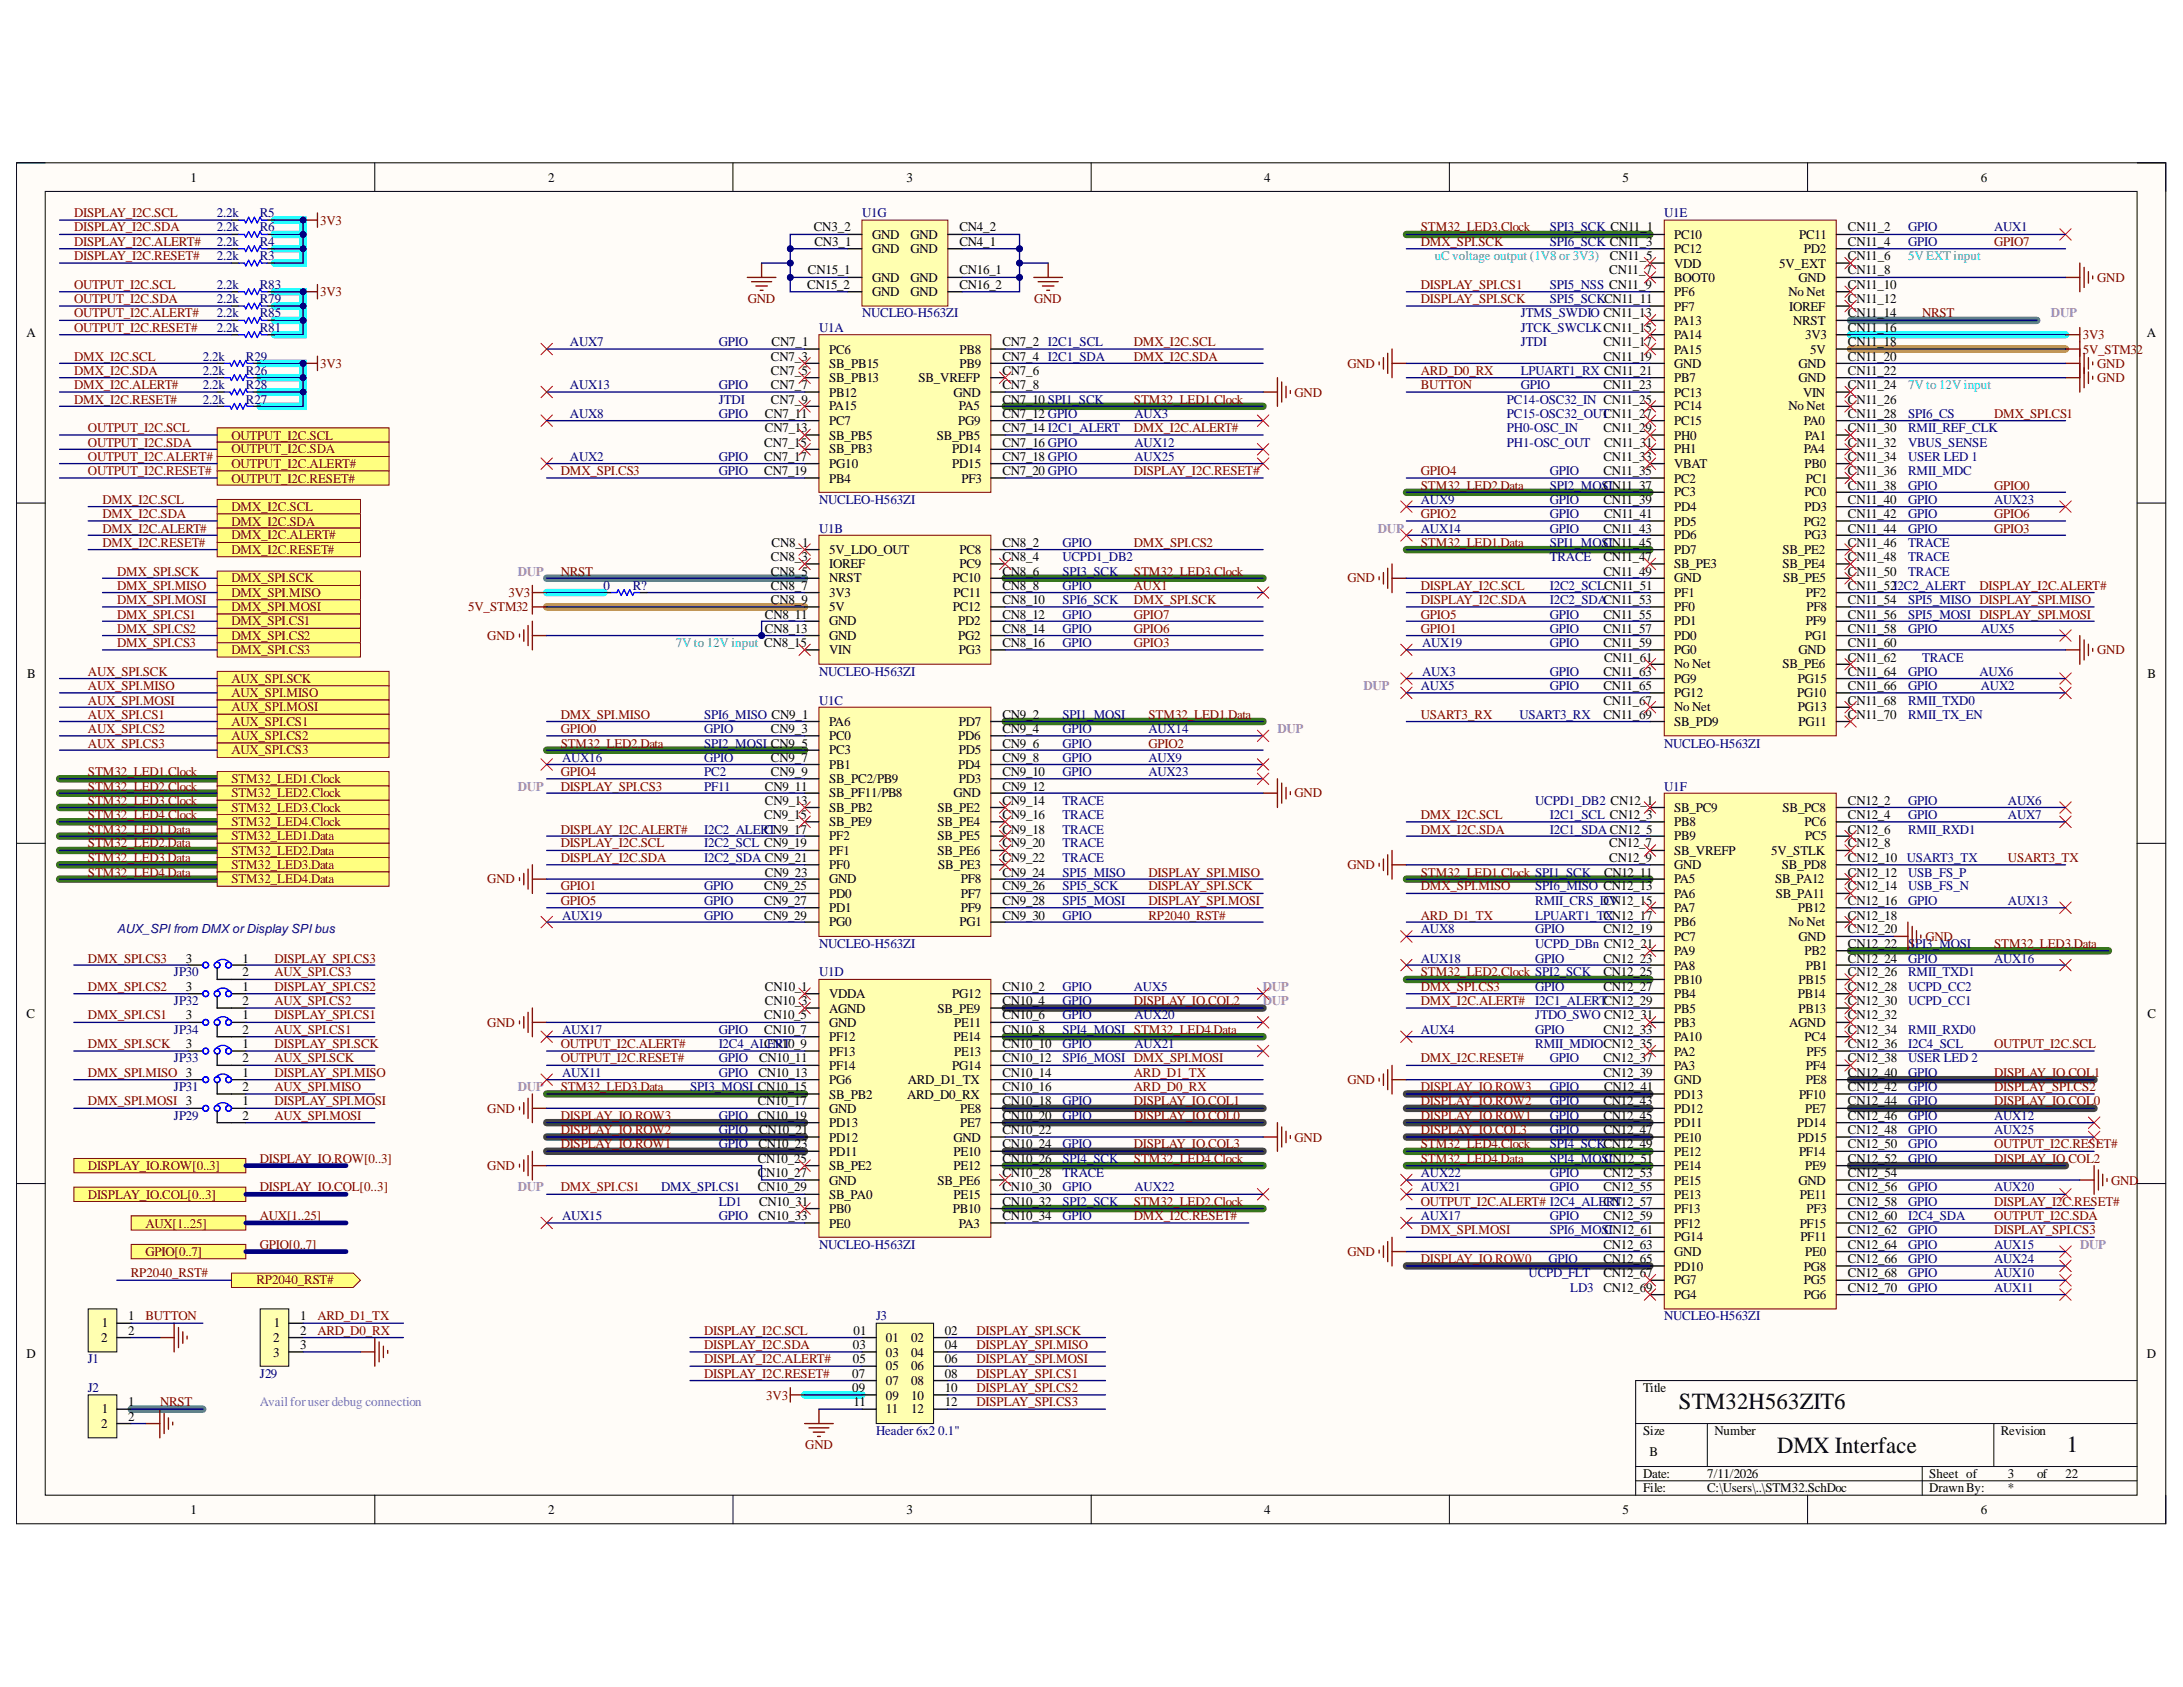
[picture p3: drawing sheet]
<svg xmlns="http://www.w3.org/2000/svg" width="279mm" height="216mm" viewBox="0 0 279 216" stroke-linecap="round" stroke-linejoin="round" font-family="sans-serif">
<defs><g id="words">
<g font-size="3">
<text x="214.9" y="180.3">STM32H563ZIT6</text>
<text x="227.5" y="186">DMX Interface</text>
<text x="264.5" y="185.8">1</text>
</g>
<g font-size="1.7">
<text x="24.4" y="23.3">1</text>
<text x="70.2" y="23.3">2</text>
<text x="116" y="23.3">3</text>
<text x="161.8" y="23.3">4</text>
<text x="207.7" y="23.3">5</text>
<text x="253.5" y="23.3">6</text>
<text x="104.2" y="29.6">CN3_2</text>
<text x="122.8" y="29.6">CN4_2</text>
<text x="236.5" y="29.6">CN11_2</text>
<text x="103.4" y="35.1">CN15_1</text>
<text x="104.3" y="31.5">CN3_1</text>
<text x="111.6" y="32.4">GND</text>
<text x="111.6" y="30.5">GND</text>
<text x="116.5" y="32.4">GND</text>
<text x="116.5" y="30.5">GND</text>
<text x="122.8" y="31.5">CN4_1</text>
<text x="122.8" y="35.1">CN16_1</text>
<text x="206" y="35.1">CN11_7</text>
<text x="206.1" y="33.3">CN11_5</text>
<text x="214.3" y="30.5">PC10</text>
<text x="214.3" y="32.4">PC12</text>
<text x="214.3" y="34.3">VDD</text>
<text x="227.7" y="34.3">5V_EXT</text>
<text x="230.3" y="30.5">PC11</text>
<text x="230.9" y="32.4">PD2</text>
<text x="236.5" y="33.3">CN11_6</text>
<text x="236.5" y="35.1">CN11_8</text>
<text x="236.5" y="31.5">CN11_4</text>
<text x="103.3" y="37">CN15_2</text>
<text x="111.6" y="36">GND</text>
<text x="111.6" y="37.9">GND</text>
<text x="116.5" y="36">GND</text>
<text x="116.5" y="37.9">GND</text>
<text x="122.8" y="37">CN16_2</text>
<text x="214.3" y="36">BOOT0</text>
<text x="214.3" y="41.5">PA13</text>
<text x="214.3" y="37.9">PF6</text>
<text x="214.3" y="39.8">PF7</text>
<text x="228.9" y="37.9">No Net</text>
<text x="229" y="39.8">IOREF</text>
<text x="229.5" y="41.5">NRST</text>
<text x="230.2" y="36">GND</text>
<text x="236.5" y="38.8">CN11_12</text>
<text x="236.5" y="37">CN11_10</text>
<text x="236.5" y="40.6">CN11_14</text>
<text x="3.4" y="43.1">A</text>
<text x="98.7" y="46.2">CN7_3</text>
<text x="98.7" y="48">CN7_5</text>
<text x="98.8" y="44.3">CN7_1</text>
<text x="106.1" y="47">SB_PB15</text>
<text x="106.1" y="45.3">PC6</text>
<text x="122.8" y="45.3">PB8</text>
<text x="122.8" y="47">PB9</text>
<text x="128.3" y="48">CN7_6</text>
<text x="128.3" y="44.3">CN7_2 I2C1_SCL</text>
<text x="128.3" y="46.2">CN7_4 I2C1_SDA</text>
<text x="205.2" y="46.2">CN11_19</text>
<text x="205.2" y="44.3">CN11_17</text>
<text x="214.3" y="47">GND</text>
<text x="214.3" y="43.4">PA14</text>
<text x="214.3" y="45.3">PA15</text>
<text x="230.2" y="47">GND</text>
<text x="231" y="43.4">3V3</text>
<text x="231.7" y="45.3">5V</text>
<text x="236.5" y="42.5">CN11_16</text>
<text x="236.5" y="44.3">CN11_18</text>
<text x="236.5" y="48">CN11_22</text>
<text x="236.5" y="46.2">CN11_20</text>
<text x="274.8" y="43.1">A</text>
<text x="97.9" y="53.5">CN7_11</text>
<text x="98.7" y="51.7">CN7_9</text>
<text x="98.7" y="49.8">CN7_7</text>
<text x="106.1" y="48.9">SB_PB13</text>
<text x="106.1" y="52.5">PA15</text>
<text x="106.1" y="50.8">PB12</text>
<text x="117.5" y="48.9">SB_VREFP</text>
<text x="122" y="50.8">GND</text>
<text x="122.7" y="52.5">PA5</text>
<text x="128.3" y="49.8">CN7_8</text>
<text x="128.3" y="51.7">CN7_10 SPI1_SCK</text>
<text x="128.3" y="53.5">CN7_12 GPIO</text>
<text x="205.2" y="49.8">CN11_23</text>
<text x="214.3" y="48.9">PB7</text>
<text x="214.3" y="50.8">PC13</text>
<text x="214.3" y="52.5">PC14</text>
<text x="228.9" y="52.5">No Net</text>
<text x="230.2" y="48.9">GND</text>
<text x="230.8" y="50.8">VIN</text>
<text x="236.5" y="51.7">CN11_26</text>
<text x="236.5" y="53.5">CN11_28</text>
<text x="236.5" y="49.8">CN11_24</text>
<text x="97.8" y="57.2">CN7_15</text>
<text x="97.8" y="59">CN7_17</text>
<text x="97.9" y="55.3">CN7_13</text>
<text x="106.1" y="56.3">SB_PB5</text>
<text x="106.1" y="58">SB_PB3</text>
<text x="106.1" y="54.4">PC7</text>
<text x="106.1" y="59.9">PG10</text>
<text x="119.9" y="56.3">SB_PB5</text>
<text x="121.9" y="58">PD14</text>
<text x="121.9" y="59.9">PD15</text>
<text x="122.6" y="54.4">PG9</text>
<text x="128.3" y="55.3">CN7_14 I2C1_ALERT</text>
<text x="128.3" y="57.2">CN7_16 GPIO</text>
<text x="128.3" y="59">CN7_18 GPIO</text>
<text x="205.2" y="55.3">CN11_29</text>
<text x="205.2" y="59">CN11_33</text>
<text x="205.3" y="57.2">CN11_31</text>
<text x="214.3" y="54.4">PC15</text>
<text x="214.3" y="56.3">PH0</text>
<text x="214.3" y="58">PH1</text>
<text x="214.3" y="59.9">VBAT</text>
<text x="230.9" y="54.4">PA0</text>
<text x="230.9" y="58">PA4</text>
<text x="230.9" y="59.9">PB0</text>
<text x="231" y="56.3">PA1</text>
<text x="236.5" y="55.3">CN11_30</text>
<text x="236.5" y="57.2">CN11_32</text>
<text x="236.5" y="59">CN11_34</text>
<text x="97.8" y="60.8">CN7_19</text>
<text x="106.1" y="61.8">PB4</text>
<text x="123" y="61.8">PF3</text>
<text x="128.3" y="60.8">CN7_20 GPIO</text>
<text x="205.2" y="60.8">CN11_35</text>
<text x="205.2" y="62.7">CN11_37</text>
<text x="205.2" y="64.5">CN11_39</text>
<text x="214.3" y="61.8">PC2</text>
<text x="214.3" y="63.5">PC3</text>
<text x="214.3" y="65.4">PD4</text>
<text x="230.9" y="63.5">PC0</text>
<text x="230.9" y="65.4">PD3</text>
<text x="231.1" y="61.8">PC1</text>
<text x="236.5" y="62.7">CN11_38</text>
<text x="236.5" y="60.8">CN11_36</text>
<text x="236.5" y="64.5">CN11_40</text>
<text x="98.7" y="71.8">CN8_3</text>
<text x="98.8" y="70">CN8_1</text>
<text x="106.1" y="70.9">5V_LDO_OUT</text>
<text x="122.8" y="70.9">PC8</text>
<text x="128.3" y="70">CN8_2</text>
<text x="128.3" y="71.8">CN8_4</text>
<text x="205.2" y="68.2">CN11_43</text>
<text x="205.2" y="70">CN11_45</text>
<text x="205.2" y="71.8">CN11_47</text>
<text x="205.3" y="66.3">CN11_41</text>
<text x="214.3" y="67.3">PD5</text>
<text x="214.3" y="69">PD6</text>
<text x="214.3" y="70.9">PD7</text>
<text x="228.1" y="70.9">SB_PE2</text>
<text x="230.9" y="67.3">PG2</text>
<text x="230.9" y="69">PG3</text>
<text x="236.5" y="70">CN11_46</text>
<text x="236.5" y="71.8">CN11_48</text>
<text x="236.5" y="66.3">CN11_42</text>
<text x="236.5" y="68.2">CN11_44</text>
<text x="98.7" y="75.5">CN8_7</text>
<text x="98.7" y="77.3">CN8_9</text>
<text x="98.7" y="73.7">CN8_5</text>
<text x="106.1" y="76.4">3V3</text>
<text x="106.1" y="72.8">IOREF</text>
<text x="106.1" y="74.5">NRST</text>
<text x="121.9" y="74.5">PC10</text>
<text x="122" y="76.4">PC11</text>
<text x="122.8" y="72.8">PC9</text>
<text x="128.3" y="73.7">CN8_6</text>
<text x="128.3" y="75.5">CN8_8</text>
<text x="128.3" y="77.3">CN8_10</text>
<text x="205.2" y="73.7">CN11_49</text>
<text x="214.3" y="74.5">GND</text>
<text x="214.3" y="72.8">SB_PE3</text>
<text x="214.3" y="76.4">PF1</text>
<text x="228.1" y="72.8">SB_PE4</text>
<text x="228.2" y="74.5">SB_PE5</text>
<text x="231.1" y="76.4">PF2</text>
<text x="236.5" y="73.7">CN11_50</text>
<text x="236.5" y="75.5">CN11_52I2C2_ALERT</text>
<text x="236.5" y="77.3">CN11_54</text>
<text x="97.9" y="81">CN8_13</text>
<text x="97.9" y="79.2">CN8_11</text>
<text x="106.1" y="78.3">5V</text>
<text x="106.1" y="81.9">GND</text>
<text x="106.1" y="80">GND</text>
<text x="106.1" y="83.8">VIN</text>
<text x="121.9" y="78.3">PC12</text>
<text x="122.6" y="80">PD2</text>
<text x="122.6" y="81.9">PG2</text>
<text x="122.7" y="83.8">PG3</text>
<text x="128.3" y="79.2">CN8_12</text>
<text x="128.3" y="81">CN8_14</text>
<text x="128.3" y="82.8">CN8_16</text>
<text x="205.2" y="81">CN11_57</text>
<text x="205.2" y="79.2">CN11_55</text>
<text x="205.2" y="82.8">CN11_59</text>
<text x="214.3" y="81.9">PD0</text>
<text x="214.3" y="80">PD1</text>
<text x="214.3" y="78.3">PF0</text>
<text x="214.3" y="83.8">PG0</text>
<text x="230.2" y="83.8">GND</text>
<text x="231" y="81.9">PG1</text>
<text x="231.1" y="80">PF9</text>
<text x="231.2" y="78.3">PF8</text>
<text x="236.5" y="82.8">CN11_60</text>
<text x="236.5" y="79.2">CN11_56</text>
<text x="236.5" y="81">CN11_58</text>
<text x="3.5" y="86.7">B</text>
<text x="205.2" y="88.3">CN11_65</text>
<text x="205.2" y="86.5">CN11_63</text>
<text x="205.3" y="84.7">CN11_61</text>
<text x="214.3" y="85.5">No Net</text>
<text x="214.3" y="89.3">PG12</text>
<text x="214.3" y="87.4">PG9</text>
<text x="228.1" y="85.5">SB_PE6</text>
<text x="230" y="89.3">PG10</text>
<text x="230.1" y="87.4">PG15</text>
<text x="236.5" y="84.7">CN11_62</text>
<text x="236.5" y="88.3">CN11_66</text>
<text x="236.5" y="86.5">CN11_64</text>
<text x="274.9" y="86.7">B</text>
<text x="98.7" y="93.8">CN9_3</text>
<text x="106.1" y="92.9">PA6</text>
<text x="106.1" y="94.8">PC0</text>
<text x="122.6" y="94.8">PD6</text>
<text x="122.7" y="92.9">PD7</text>
<text x="128.3" y="95.7">CN9_6</text>
<text x="128.3" y="93.8">CN9_4</text>
<text x="128.3" y="92">CN9_2</text>
<text x="205.2" y="92">CN11_69</text>
<text x="205.2" y="90.2">CN11_67</text>
<text x="214.3" y="92.9">SB_PD9</text>
<text x="214.3" y="91">No Net</text>
<text x="230.1" y="91">PG13</text>
<text x="230.2" y="92.9">PG11</text>
<text x="236.5" y="92">CN11_70</text>
<text x="236.5" y="90.2">CN11_68</text>
<text x="97.9" y="101.2">CN9_11</text>
<text x="98.7" y="99.3">CN9_9</text>
<text x="98.7" y="97.5">CN9_7</text>
<text x="106.1" y="100.3">SB_PC2/PB9</text>
<text x="106.1" y="98.4">PB1</text>
<text x="106.1" y="96.5">PC3</text>
<text x="122.6" y="98.4">PD4</text>
<text x="122.7" y="100.3">PD3</text>
<text x="122.7" y="96.5">PD5</text>
<text x="128.3" y="101.2">CN9_12</text>
<text x="128.3" y="99.3">CN9_10</text>
<text x="128.3" y="97.5">CN9_8</text>
<text x="97.8" y="104.8">CN9_15</text>
<text x="97.9" y="103">CN9_13</text>
<text x="106.1" y="102">SB_PF11/PB8</text>
<text x="106.1" y="103.9">SB_PB2</text>
<text x="106.1" y="105.8">SB_PE9</text>
<text x="106.1" y="107.5">PF2</text>
<text x="120" y="103.9">SB_PE2</text>
<text x="120" y="105.8">SB_PE4</text>
<text x="120" y="107.5">SB_PE5</text>
<text x="122" y="102">GND</text>
<text x="128.3" y="103">CN9_14</text>
<text x="128.3" y="104.8">CN9_16</text>
<text x="128.3" y="106.7">CN9_18</text>
<text x="214.3" y="103.9">SB_PC9</text>
<text x="214.3" y="105.8">PB8</text>
<text x="214.3" y="107.5">PB9</text>
<text x="228.1" y="103.9">SB_PC8</text>
<text x="230.9" y="105.8">PC6</text>
<text x="231" y="107.5">PC5</text>
<text x="236.5" y="103">CN12_2</text>
<text x="236.5" y="106.7">CN12_6</text>
<text x="236.5" y="104.8">CN12_4</text>
<text x="97.8" y="114">CN9_25</text>
<text x="97.9" y="112.2">CN9_23</text>
<text x="106.1" y="113">GND</text>
<text x="106.1" y="111.3">PF0</text>
<text x="106.1" y="109.4">PF1</text>
<text x="120" y="109.4">SB_PE6</text>
<text x="120.1" y="111.3">SB_PE3</text>
<text x="123" y="113">PF8</text>
<text x="128.3" y="110.3">CN9_22</text>
<text x="128.3" y="108.5">CN9_20</text>
<text x="128.3" y="114">CN9_26</text>
<text x="128.3" y="112.2">CN9_24</text>
<text x="205.3" y="112.2">CN12_11</text>
<text x="206" y="110.3">CN12_9</text>
<text x="206" y="108.5">CN12_7</text>
<text x="214.3" y="111.3">GND</text>
<text x="214.3" y="109.4">SB_VREFP</text>
<text x="214.3" y="113">PA5</text>
<text x="226.7" y="109.4">5V_STLK</text>
<text x="227.2" y="113">SB_PA12</text>
<text x="228.1" y="111.3">SB_PD8</text>
<text x="236.5" y="108.5">CN12_8</text>
<text x="236.5" y="110.3">CN12_10</text>
<text x="236.5" y="112.2">CN12_12</text>
<text x="236.5" y="114">CN12_14</text>
<text x="97.8" y="115.8">CN9_27</text>
<text x="97.8" y="117.7">CN9_29</text>
<text x="106.1" y="114.9">PD0</text>
<text x="106.1" y="116.8">PD1</text>
<text x="106.1" y="118.5">PG0</text>
<text x="122.8" y="118.5">PG1</text>
<text x="123" y="114.9">PF7</text>
<text x="123" y="116.8">PF9</text>
<text x="128.3" y="115.8">CN9_28</text>
<text x="128.3" y="117.7">CN9_30</text>
<text x="205.2" y="119.5">CN12_19</text>
<text x="206.3" y="115.8">N12_15</text>
<text x="214.3" y="114.9">PA6</text>
<text x="214.3" y="116.8">PA7</text>
<text x="214.3" y="118.5">PB6</text>
<text x="227.3" y="114.9">SB_PA11</text>
<text x="228.9" y="118.5">No Net</text>
<text x="230.1" y="116.8">PB12</text>
<text x="236.5" y="119.5">CN12_20</text>
<text x="236.5" y="117.7">CN12_18</text>
<text x="236.5" y="115.8">CN12_16</text>
<text x="23.8" y="123.2">3</text>
<text x="31.1" y="123.2">1</text>
<text x="31.1" y="125">2</text>
<text x="205.2" y="123.2">CN12_23</text>
<text x="205.2" y="125">CN12_25</text>
<text x="214.3" y="124.1">PA8</text>
<text x="214.3" y="122.3">PA9</text>
<text x="214.3" y="125.9">PB10</text>
<text x="214.3" y="120.4">PC7</text>
<text x="230.2" y="120.4">GND</text>
<text x="230.2" y="125.9">PB15</text>
<text x="230.9" y="122.3">PB2</text>
<text x="231.1" y="124.1">PB1</text>
<text x="236.5" y="123.2">CN12_24</text>
<text x="236.5" y="125">CN12_26</text>
<text x="236.5" y="121.3">CN12_22</text>
<text x="3.4" y="130.3">C</text>
<text x="23.8" y="130.5">3</text>
<text x="23.8" y="126.8">3</text>
<text x="31.1" y="130.5">1</text>
<text x="31.1" y="126.8">1</text>
<text x="31.1" y="128.7">2</text>
<text x="97.8" y="130.5">CN10_5</text>
<text x="97.9" y="128.7">CN10_3</text>
<text x="97.9" y="126.8">CN10_1</text>
<text x="106.1" y="129.6">AGND</text>
<text x="106.1" y="131.4">GND</text>
<text x="106.1" y="127.7">VDDA</text>
<text x="120" y="129.6">SB_PE9</text>
<text x="121.9" y="127.7">PG12</text>
<text x="122.1" y="131.4">PE11</text>
<text x="128.3" y="128.7">CN10_4</text>
<text x="128.3" y="130.5">CN10_6</text>
<text x="128.3" y="126.8">CN10_2</text>
<text x="205.2" y="126.8">CN12_27</text>
<text x="214.3" y="131.4">PB3</text>
<text x="214.3" y="127.7">PB4</text>
<text x="214.3" y="129.6">PB5</text>
<text x="229" y="131.4">AGND</text>
<text x="230.1" y="127.7">PB14</text>
<text x="230.2" y="129.6">PB13</text>
<text x="236.5" y="130.5">CN12_32</text>
<text x="236.5" y="128.7">CN12_30</text>
<text x="236.5" y="126.8">CN12_28</text>
<text x="274.9" y="130.3">C</text>
<text x="23.8" y="134.2">3</text>
<text x="31.1" y="132.3">2</text>
<text x="31.1" y="134.2">1</text>
<text x="31.1" y="136">2</text>
<text x="31.1" y="137.8">1</text>
<text x="97.1" y="137.8">CN10_13</text>
<text x="97.1" y="136">CN10_11</text>
<text x="97.8" y="132.3">CN10_7</text>
<text x="106.1" y="133.2">PF12</text>
<text x="106.1" y="135.1">PF13</text>
<text x="106.1" y="136.9">PF14</text>
<text x="121.9" y="136.9">PG14</text>
<text x="122" y="133.2">PE14</text>
<text x="122.1" y="135.1">PE13</text>
<text x="128.3" y="137.8">CN10_14</text>
<text x="128.3" y="134.2">CN10_10</text>
<text x="128.3" y="132.3">CN10_8</text>
<text x="128.3" y="136">CN10_12</text>
<text x="205.2" y="137.8">CN12_39</text>
<text x="205.2" y="132.3">CN12_33</text>
<text x="205.2" y="136">CN12_37</text>
<text x="214.3" y="133.2">PA10</text>
<text x="214.3" y="135.1">PA2</text>
<text x="214.3" y="136.9">PA3</text>
<text x="230.9" y="133.2">PC4</text>
<text x="231.1" y="136.9">PF4</text>
<text x="231.2" y="135.1">PF5</text>
<text x="236.5" y="132.3">CN12_34</text>
<text x="236.5" y="137.8">CN12_40</text>
<text x="236.5" y="136">CN12_38</text>
<text x="236.5" y="134.2">CN12_36</text>
<text x="31.1" y="139.7">2</text>
<text x="31.1" y="141.5">1</text>
<text x="31.1" y="143.3">2</text>
<text x="97" y="141.5">CN10_17</text>
<text x="97" y="143.3">CN10_19</text>
<text x="106.1" y="142.4">GND</text>
<text x="106.1" y="140.6">SB_PB2</text>
<text x="106.1" y="138.7">PG6</text>
<text x="116.1" y="140.6">ARD_D0_RX</text>
<text x="116.2" y="138.7">ARD_D1_TX</text>
<text x="122.9" y="142.4">PE8</text>
<text x="128.3" y="139.7">CN10_16</text>
<text x="128.3" y="143.3">CN10_20</text>
<text x="128.3" y="141.5">CN10_18</text>
<text x="205.2" y="143.3">CN12_45</text>
<text x="205.2" y="141.5">CN12_43</text>
<text x="205.3" y="139.7">CN12_41</text>
<text x="214.3" y="138.7">GND</text>
<text x="214.3" y="142.4">PD12</text>
<text x="214.3" y="140.6">PD13</text>
<text x="230.3" y="140.6">PF10</text>
<text x="231" y="142.4">PE7</text>
<text x="231.1" y="138.7">PE8</text>
<text x="236.5" y="143.3">CN12_46</text>
<text x="236.5" y="141.5">CN12_44</text>
<text x="236.5" y="139.7">CN12_42</text>
<text x="97" y="148.8">CN10_25</text>
<text x="97.1" y="147">CN10_23</text>
<text x="97.1" y="145.2">CN10_21</text>
<text x="106.1" y="149.7">SB_PE2</text>
<text x="106.1" y="147.9">PD11</text>
<text x="106.1" y="146.1">PD12</text>
<text x="106.1" y="144.2">PD13</text>
<text x="122" y="146.1">GND</text>
<text x="122" y="147.9">PE10</text>
<text x="122" y="149.7">PE12</text>
<text x="122.9" y="144.2">PE7</text>
<text x="128.3" y="145.2">CN10_22</text>
<text x="128.3" y="147">CN10_24</text>
<text x="128.3" y="148.8">CN10_26</text>
<text x="205.2" y="145.2">CN12_47</text>
<text x="205.3" y="148.8">CN12_51</text>
<text x="214.3" y="144.2">PD11</text>
<text x="214.3" y="146.1">PE10</text>
<text x="214.3" y="147.9">PE12</text>
<text x="214.3" y="149.7">PE14</text>
<text x="230" y="144.2">PD14</text>
<text x="230.1" y="146.1">PD15</text>
<text x="230.3" y="147.9">PF14</text>
<text x="231" y="149.7">PE9</text>
<text x="236.5" y="145.2">CN12_48</text>
<text x="236.5" y="148.8">CN12_52</text>
<text x="236.5" y="147">CN12_50</text>
<text x="97" y="150.7">CN10_27</text>
<text x="97" y="152.5">CN10_29</text>
<text x="97.1" y="154.3">CN10_31</text>
<text x="106.1" y="151.6">GND</text>
<text x="106.1" y="153.4">SB_PA0</text>
<text x="106.1" y="155.2">PB0</text>
<text x="120" y="151.6">SB_PE6</text>
<text x="121.9" y="155.2">PB10</text>
<text x="122" y="153.4">PE15</text>
<text x="128.3" y="150.7">CN10_28</text>
<text x="128.3" y="154.3">CN10_32</text>
<text x="128.3" y="152.5">CN10_30</text>
<text x="205.2" y="152.5">CN12_55</text>
<text x="205.2" y="150.7">CN12_53</text>
<text x="214.3" y="153.4">PE13</text>
<text x="214.3" y="151.6">PE15</text>
<text x="214.3" y="155.2">PF13</text>
<text x="230.2" y="151.6">GND</text>
<text x="230.3" y="153.4">PE11</text>
<text x="231.2" y="155.2">PF3</text>
<text x="236.5" y="150.7">CN12_54</text>
<text x="236.5" y="152.5">CN12_56</text>
<text x="236.5" y="154.3">CN12_58</text>
<text x="97.1" y="156.2">CN10_33</text>
<text x="106.1" y="157.1">PE0</text>
<text x="122.7" y="157.1">PA3</text>
<text x="128.3" y="156.2">CN10_34</text>
<text x="205.2" y="159.8">CN12_63</text>
<text x="205.2" y="161.7">CN12_65</text>
<text x="205.2" y="156.2">CN12_59</text>
<text x="205.3" y="158">CN12_61</text>
<text x="214.3" y="160.7">GND</text>
<text x="214.3" y="157.1">PF12</text>
<text x="214.3" y="158.9">PG14</text>
<text x="230.3" y="157.1">PF15</text>
<text x="230.4" y="158.9">PF11</text>
<text x="231" y="160.7">PE0</text>
<text x="236.5" y="159.8">CN12_64</text>
<text x="236.5" y="158">CN12_62</text>
<text x="236.5" y="156.2">CN12_60</text>
<text x="236.5" y="161.7">CN12_66</text>
<text x="205.2" y="165.3">CN12_69</text>
<text x="205.2" y="163.5">CN12_67</text>
<text x="214.3" y="162.6">PD10</text>
<text x="214.3" y="166.2">PG4</text>
<text x="214.3" y="164.4">PG7</text>
<text x="230.9" y="164.4">PG5</text>
<text x="230.9" y="166.2">PG6</text>
<text x="230.9" y="162.6">PG8</text>
<text x="236.5" y="163.5">CN12_68</text>
<text x="236.5" y="165.3">CN12_70</text>
<text x="3.4" y="173.8">D</text>
<text x="12.9" y="171.7">2</text>
<text x="13" y="169.9">1</text>
<text x="16.4" y="169">1</text>
<text x="16.4" y="170.8">2</text>
<text x="34.9" y="171.7">2</text>
<text x="34.9" y="173.6">3</text>
<text x="35" y="169.9">1</text>
<text x="38.4" y="169">1</text>
<text x="38.4" y="170.8">2</text>
<text x="38.4" y="172.7">3</text>
<text x="109.2" y="172.7">03</text>
<text x="109.2" y="170.8">01</text>
<text x="113.4" y="171.7">01</text>
<text x="113.4" y="173.6">03</text>
<text x="116.6" y="171.7">02</text>
<text x="116.6" y="173.6">04</text>
<text x="120.9" y="170.8">02</text>
<text x="120.9" y="172.7">04</text>
<text x="274.8" y="173.8">D</text>
<text x="16.4" y="180">1</text>
<text x="109.1" y="176.3">07</text>
<text x="109.1" y="178.2">09</text>
<text x="109.2" y="174.5">05</text>
<text x="109.2" y="180">11</text>
<text x="113.4" y="175.4">05</text>
<text x="113.4" y="177.2">07</text>
<text x="113.4" y="179.1">09</text>
<text x="116.6" y="175.4">06</text>
<text x="116.6" y="177.2">08</text>
<text x="116.6" y="179.1">10</text>
<text x="120.9" y="174.5">06</text>
<text x="120.9" y="176.3">08</text>
<text x="120.9" y="178.2">10</text>
<text x="120.9" y="180">12</text>
<text x="210.3" y="178.2">Title</text>
<text x="12.9" y="182.7">2</text>
<text x="13" y="180.9">1</text>
<text x="16.4" y="181.8">2</text>
<text x="113.4" y="180.9">11</text>
<text x="116.6" y="180.9">12</text>
<text x="210.3" y="183.7">Size</text>
<text x="219.4" y="183.7">Number</text>
<text x="256.1" y="183.7">Revision</text>
<text x="210.3" y="189.2">Date:</text>
<text x="210.3" y="191">File:</text>
<text x="211.1" y="186.4">B</text>
<text x="218.5" y="189.2">7/11/2026</text>
<text x="218.5" y="191">C:\Users\..\STM32.SchDoc</text>
<text x="246.9" y="189.2">Sheet of</text>
<text x="246.9" y="191">DrawnBy:</text>
<text x="257" y="191">*</text>
<text x="257" y="189.2">3</text>
<text x="260.7" y="189.2">of</text>
<text x="264.4" y="189.2">22</text>
<text x="24.4" y="193.7">1</text>
<text x="70.2" y="193.7">2</text>
<text x="116" y="193.7">3</text>
<text x="161.8" y="193.7">4</text>
<text x="207.7" y="193.7">5</text>
<text x="253.5" y="193.7">6</text>
</g>
<g font-size="1.7" fill="#800000">
<text x="9.5" y="29.6">DISPLAY_I2C.SDA</text>
<text x="9.5" y="27.8">DISPLAY_I2C.SCL</text>
<text x="41" y="28.8">3V3</text>
<text x="181.9" y="29.6">STM32_LED3.Clock</text>
<text x="9.5" y="31.5">DISPLAY_I2C.ALERT#</text>
<text x="9.5" y="33.3">DISPLAY_I2C.RESET#</text>
<text x="181.9" y="31.5">DMX_SPI.SCK</text>
<text x="255.2" y="31.5">GPIO7</text>
<text x="9.5" y="37">OUTPUT_I2C.SCL</text>
<text x="9.5" y="38.8">OUTPUT_I2C.SDA</text>
<text x="9.5" y="40.6">OUTPUT_I2C.ALERT#</text>
<text x="41" y="37.9">3V3</text>
<text x="95.7" y="38.8">GND</text>
<text x="132.4" y="38.8">GND</text>
<text x="181.9" y="37">DISPLAY_SPI.CS1</text>
<text x="181.9" y="38.8">DISPLAY_SPI.SCK</text>
<text x="246" y="40.6">NRST</text>
<text x="268.4" y="36">GND</text>
<text x="9.5" y="42.5">OUTPUT_I2C.RESET#</text>
<text x="9.5" y="48">DMX_I2C.SDA</text>
<text x="9.5" y="46.2">DMX_I2C.SCL</text>
<text x="41" y="47">3V3</text>
<text x="145.1" y="46.2">DMX_I2C.SDA</text>
<text x="145.1" y="44.3">DMX_I2C.SCL</text>
<text x="172.5" y="47">GND</text>
<text x="181.9" y="48">ARD_D0_RX</text>
<text x="266.6" y="43.4">3V3</text>
<text x="266.6" y="45.3">5V_STM32</text>
<text x="268.4" y="47">GND</text>
<text x="9.5" y="49.8">DMX_I2C.ALERT#</text>
<text x="9.5" y="51.7">DMX_I2C.RESET#</text>
<text x="145.1" y="51.7">STM32_LED1.Clock</text>
<text x="165.7" y="50.8">GND</text>
<text x="181.9" y="49.8">BUTTON</text>
<text x="255.2" y="53.5">DMX_SPI.CS1</text>
<text x="268.4" y="48.9">GND</text>
<text x="11.3" y="55.3">OUTPUT_I2C.SCL</text>
<text x="11.3" y="57.2">OUTPUT_I2C.SDA</text>
<text x="11.3" y="59">OUTPUT_I2C.ALERT#</text>
<text x="29.6" y="56.3">OUTPUT_I2C.SCL</text>
<text x="29.6" y="58">OUTPUT_I2C.SDA</text>
<text x="29.6" y="59.9">OUTPUT_I2C.ALERT#</text>
<text x="145.1" y="55.3">DMX_I2C.ALERT#</text>
<text x="11.3" y="60.8">OUTPUT_I2C.RESET#</text>
<text x="13.1" y="64.5">DMX_I2C.SCL</text>
<text x="29.6" y="65.4">DMX_I2C.SCL</text>
<text x="29.6" y="61.8">OUTPUT_I2C.RESET#</text>
<text x="71.8" y="60.8">DMX_SPI.CS3</text>
<text x="145.1" y="60.8">DISPLAY_I2C.RESET#</text>
<text x="181.9" y="62.7">STM32_LED2.Data</text>
<text x="181.9" y="60.8">GPIO4</text>
<text x="255.2" y="62.7">GPIO0</text>
<text x="13.1" y="66.3">DMX_I2C.SDA</text>
<text x="13.1" y="68.2">DMX_I2C.ALERT#</text>
<text x="13.1" y="70">DMX_I2C.RESET#</text>
<text x="29.6" y="67.3">DMX_I2C.SDA</text>
<text x="29.6" y="69">DMX_I2C.ALERT#</text>
<text x="29.6" y="70.9">DMX_I2C.RESET#</text>
<text x="145.1" y="70">DMX_SPI.CS2</text>
<text x="181.9" y="66.3">GPIO2</text>
<text x="181.9" y="70">STM32_LED1.Data</text>
<text x="255.2" y="66.3">GPIO6</text>
<text x="255.2" y="68.2">GPIO3</text>
<text x="15" y="73.7">DMX_SPI.SCK</text>
<text x="15" y="75.5">DMX_SPI.MISO</text>
<text x="15" y="77.3">DMX_SPI.MOSI</text>
<text x="29.6" y="74.5">DMX_SPI.SCK</text>
<text x="29.6" y="76.4">DMX_SPI.MISO</text>
<text x="65.1" y="76.4">3V3</text>
<text x="71.8" y="73.7">NRST</text>
<text x="145.1" y="75.5">AUX1</text>
<text x="145.1" y="73.7">STM32_LED3.Clock</text>
<text x="145.1" y="77.3">DMX_SPI.SCK</text>
<text x="172.5" y="74.5">GND</text>
<text x="181.9" y="75.5">DISPLAY_I2C.SCL</text>
<text x="181.9" y="77.3">DISPLAY_I2C.SDA</text>
<text x="253.4" y="75.5">DISPLAY_I2C.ALERT#</text>
<text x="15" y="79.2">DMX_SPI.CS1</text>
<text x="15" y="81">DMX_SPI.CS2</text>
<text x="15" y="82.8">DMX_SPI.CS3</text>
<text x="29.6" y="78.3">DMX_SPI.MOSI</text>
<text x="29.6" y="80">DMX_SPI.CS1</text>
<text x="29.6" y="81.9">DMX_SPI.CS2</text>
<text x="29.6" y="83.8">DMX_SPI.CS3</text>
<text x="59.9" y="78.3">5V_STM32</text>
<text x="62.4" y="81.9">GND</text>
<text x="145.1" y="81">GPIO6</text>
<text x="145.1" y="82.8">GPIO3</text>
<text x="145.1" y="79.2">GPIO7</text>
<text x="181.9" y="79.2">GPIO5</text>
<text x="181.9" y="81">GPIO1</text>
<text x="268.4" y="83.8">GND</text>
<text x="11.3" y="86.5">AUX_SPI.SCK</text>
<text x="11.3" y="88.3">AUX_SPI.MISO</text>
<text x="29.6" y="87.4">AUX_SPI.SCK</text>
<text x="29.6" y="89.3">AUX_SPI.MISO</text>
<text x="11.3" y="95.7">AUX_SPI.CS3</text>
<text x="11.3" y="93.8">AUX_SPI.CS2</text>
<text x="11.3" y="92">AUX_SPI.CS1</text>
<text x="11.3" y="90.2">AUX_SPI.MOSI</text>
<text x="29.6" y="91">AUX_SPI.MOSI</text>
<text x="29.6" y="92.9">AUX_SPI.CS1</text>
<text x="29.6" y="94.8">AUX_SPI.CS2</text>
<text x="71.8" y="92">DMX_SPI.MISO</text>
<text x="71.8" y="95.7">STM32_LED2.Data</text>
<text x="71.8" y="93.8">GPIO0</text>
<text x="147" y="95.7">GPIO2</text>
<text x="147" y="92">STM32_LED1.Data</text>
<text x="181.9" y="92">USART3_RX</text>
<text x="11.3" y="99.3">STM32_LED1.Clock</text>
<text x="11.3" y="101.2">STM32_LED2.Clock</text>
<text x="29.6" y="96.5">AUX_SPI.CS3</text>
<text x="29.6" y="100.3">STM32_LED1.Clock</text>
<text x="71.8" y="99.3">GPIO4</text>
<text x="71.8" y="101.2">DISPLAY_SPI.CS3</text>
<text x="11.3" y="106.7">STM32_LED1.Data</text>
<text x="11.3" y="103">STM32_LED3.Clock</text>
<text x="11.3" y="104.8">STM32_LED4.Clock</text>
<text x="29.6" y="102">STM32_LED2.Clock</text>
<text x="29.6" y="103.9">STM32_LED3.Clock</text>
<text x="29.6" y="105.8">STM32_LED4.Clock</text>
<text x="29.6" y="107.5">STM32_LED1.Data</text>
<text x="71.8" y="106.7">DISPLAY_I2C.ALERT#</text>
<text x="165.7" y="102">GND</text>
<text x="181.9" y="106.7">DMX_I2C.SDA</text>
<text x="181.9" y="104.8">DMX_I2C.SCL</text>
<text x="11.3" y="108.5">STM32_LED2.Data</text>
<text x="11.3" y="110.3">STM32_LED3.Data</text>
<text x="11.3" y="112.2">STM32_LED4.Data</text>
<text x="29.6" y="109.4">STM32_LED2.Data</text>
<text x="29.6" y="111.3">STM32_LED3.Data</text>
<text x="29.6" y="113">STM32_LED4.Data</text>
<text x="62.4" y="113">GND</text>
<text x="71.8" y="108.5">DISPLAY_I2C.SCL</text>
<text x="71.8" y="110.3">DISPLAY_I2C.SDA</text>
<text x="71.8" y="114">GPIO1</text>
<text x="147" y="112.2">DISPLAY_SPI.MISO</text>
<text x="147" y="114">DISPLAY_SPI.SCK</text>
<text x="172.5" y="111.3">GND</text>
<text x="181.9" y="112.2">STM32_LED1.Clock SPI1_SCK</text>
<text x="181.9" y="114">DMX_SPI.MISO</text>
<text x="257" y="110.3">USART3_TX</text>
<text x="71.8" y="115.8">GPIO5</text>
<text x="147" y="115.8">DISPLAY_SPI.MOSI</text>
<text x="147" y="117.7">RP2040_RST#</text>
<text x="181.9" y="117.7">ARD_D1_TX</text>
<text x="11.3" y="123.2">DMX_SPI.CS3</text>
<text x="35.1" y="125">AUX_SPI.CS3</text>
<text x="35.1" y="123.2">DISPLAY_SPI.CS3</text>
<text x="181.9" y="125">STM32_LED2.Clock SPI2_SCK</text>
<text x="246.4" y="120.4">GND</text>
<text x="255.2" y="121.3">STM32_LED3.Data</text>
<text x="11.3" y="130.5">DMX_SPI.CS1</text>
<text x="11.3" y="126.8">DMX_SPI.CS2</text>
<text x="35.1" y="130.5">DISPLAY_SPI.CS1</text>
<text x="35.1" y="128.7">AUX_SPI.CS2</text>
<text x="35.1" y="126.8">DISPLAY_SPI.CS2</text>
<text x="62.4" y="131.4">GND</text>
<text x="145.1" y="128.7">DISPLAY_IO.COL2</text>
<text x="181.9" y="128.7">DMX_I2C.ALERT#</text>
<text x="181.9" y="126.8">DMX_SPI.CS3</text>
<text x="11.3" y="137.8">DMX_SPI.MISO 3</text>
<text x="11.3" y="134.2">DMX_SPI.SCK</text>
<text x="35.1" y="136">AUX_SPI.SCK</text>
<text x="35.1" y="132.3">AUX_SPI.CS1</text>
<text x="35.1" y="137.8">DISPLAY_SPI.MISO</text>
<text x="35.1" y="134.2">DISPLAY_SPI.SCK</text>
<text x="71.8" y="134.2">OUTPUT_I2C.ALERT#</text>
<text x="71.8" y="136">OUTPUT_I2C.RESET#</text>
<text x="145.1" y="137.8">ARD_D1_TX</text>
<text x="181.9" y="136">DMX_I2C.RESET#</text>
<text x="255.2" y="134.2">OUTPUT_I2C.SCL</text>
<text x="255.2" y="137.8">DISPLAY_IO.COL1</text>
<text x="11.3" y="141.5">DMX_SPI.MOSI 3</text>
<text x="35.1" y="139.7">AUX_SPI.MISO</text>
<text x="35.1" y="143.3">AUX_SPI.MOSI</text>
<text x="35.1" y="141.5">DISPLAY_SPI.MOSI</text>
<text x="62.4" y="142.4">GND</text>
<text x="71.8" y="139.7">STM32_LED3.Data</text>
<text x="145.1" y="141.5">DISPLAY_IO.COL1</text>
<text x="145.1" y="143.3">DISPLAY_IO.COL0</text>
<text x="145.1" y="139.7">ARD_D0_RX</text>
<text x="172.5" y="138.7">GND</text>
<text x="255.2" y="139.7">DISPLAY_SPI.CS2</text>
<text x="255.2" y="141.5">DISPLAY_IO.COL0</text>
<text x="11.3" y="149.7">DISPLAY_IO.ROW[0..3]</text>
<text x="33.3" y="148.8">DISPLAY_IO.ROW[0..3]</text>
<text x="62.4" y="149.7">GND</text>
<text x="145.1" y="147">DISPLAY_IO.COL3</text>
<text x="145.1" y="148.8">STM32_LED4.Clock</text>
<text x="165.7" y="146.1">GND</text>
<text x="181.9" y="145.2">DISPLAY_IO.COL3</text>
<text x="181.9" y="147">STM32_LED4.Clock</text>
<text x="181.9" y="148.8">STM32_LED4.Data</text>
<text x="255.2" y="148.8">DISPLAY_IO.COL2</text>
<text x="255.2" y="147">OUTPUT_I2C.RESET#</text>
<text x="11.3" y="153.4">DISPLAY_IO.COL[0..3]</text>
<text x="33.3" y="152.5">DISPLAY_IO.COL[0..3]</text>
<text x="145.1" y="154.3">STM32_LED2.Clock</text>
<text x="181.9" y="154.3">OUTPUT_I2C.ALERT# I2C4_ALECRN12_57</text>
<text x="255.2" y="154.3">DISPLAY_I2C.RESET#</text>
<text x="270.2" y="151.6">GND</text>
<text x="18.6" y="157.1">AUX[1..25]</text>
<text x="18.6" y="160.7">GPIO[0..7]</text>
<text x="33.3" y="156.2">AUX[1..25]</text>
<text x="33.3" y="159.8">GPIO[0..7]</text>
<text x="145.1" y="156.2">DMX_I2C.RESET#</text>
<text x="172.5" y="160.7">GND</text>
<text x="181.9" y="158">DMX_SPI.MOSI</text>
<text x="255.2" y="156.2">OUTPUT_I2C.SDA</text>
<text x="255.2" y="158">DISPLAY_SPI.CS3</text>
<text x="16.8" y="163.5">RP2040_RST#</text>
<text x="32.8" y="164.4">RP2040_RST#</text>
<text x="18.6" y="169">BUTTON</text>
<text x="40.6" y="169">ARD_D1_TX</text>
<text x="40.6" y="170.8">ARD_D0_RX</text>
<text x="90.1" y="172.7">DISPLAY_I2C.SDA</text>
<text x="90.1" y="170.8">DISPLAY_I2C.SCL</text>
<text x="125" y="172.7">DISPLAY_SPI.MISO</text>
<text x="125" y="170.8">DISPLAY_SPI.SCK</text>
<text x="20.5" y="180">NRST</text>
<text x="90.1" y="174.5">DISPLAY_I2C.ALERT#</text>
<text x="90.1" y="176.3">DISPLAY_I2C.RESET#</text>
<text x="98.1" y="179.1">3V3</text>
<text x="125" y="178.2">DISPLAY_SPI.CS2</text>
<text x="125" y="180">DISPLAY_SPI.CS3</text>
<text x="125" y="174.5">DISPLAY_SPI.MOSI</text>
<text x="125" y="176.3">DISPLAY_SPI.CS1</text>
<text x="103.1" y="185.5">GND</text>
</g>
<g font-size="1.7" fill="#000080">
<text x="27.8" y="27.8">2.2k</text>
<text x="27.8" y="29.6">2.2k</text>
<text x="33.3" y="27.8">R5</text>
<text x="33.3" y="29.6">R6</text>
<text x="110.3" y="27.8">U1G</text>
<text x="198.4" y="29.6">SPI3_SCK CN11_1</text>
<text x="213" y="27.8">U1E</text>
<text x="244.2" y="29.6">GPIO</text>
<text x="255.2" y="29.6">AUX1</text>
<text x="27.8" y="31.5">2.2k</text>
<text x="27.8" y="33.3">2.2k</text>
<text x="33.3" y="31.5">R4</text>
<text x="33.3" y="33.3">R3</text>
<text x="198.4" y="31.5">SPI6_SCK CN11_3</text>
<text x="244.2" y="31.5">GPIO</text>
<text x="27.8" y="37">2.2k</text>
<text x="27.8" y="38.8">2.2k</text>
<text x="27.8" y="40.6">2.2k</text>
<text x="33.3" y="37">R83</text>
<text x="33.3" y="38.8">R79</text>
<text x="33.3" y="40.6">R85</text>
<text x="110.3" y="40.6">NUCLEO-H563ZI</text>
<text x="194.6" y="40.6">JTMS_SWDIO CN11_13</text>
<text x="198.4" y="37">SPI5_NSS CN11_9</text>
<text x="198.4" y="38.8">SPI5_SCKCN11_11</text>
<text x="26" y="46.2">2.2k</text>
<text x="26" y="48">2.2k</text>
<text x="27.8" y="42.5">2.2k</text>
<text x="31.5" y="46.2">R29</text>
<text x="31.5" y="48">R26</text>
<text x="33.3" y="42.5">R81</text>
<text x="72.9" y="44.3">AUX7</text>
<text x="92" y="44.3">GPIO</text>
<text x="104.8" y="42.5">U1A</text>
<text x="194.6" y="42.5">JTCK_SWCLKCN11_15</text>
<text x="194.6" y="44.3">JTDI</text>
<text x="26" y="49.8">2.2k</text>
<text x="26" y="51.7">2.2k</text>
<text x="31.5" y="49.8">R28</text>
<text x="31.5" y="51.7">R27</text>
<text x="72.9" y="49.8">AUX13</text>
<text x="72.9" y="53.5">AUX8</text>
<text x="92" y="51.7">JTDI</text>
<text x="92" y="49.8">GPIO</text>
<text x="92" y="53.5">GPIO</text>
<text x="145.2" y="53.5">AUX3</text>
<text x="192.9" y="51.7">PC14-OSC32_IN CN11_25</text>
<text x="192.9" y="53.5">PC15-OSC32_OUTCN11_27</text>
<text x="194.6" y="49.8">GPIO</text>
<text x="244.2" y="53.5">SPI6_CS</text>
<text x="72.9" y="59">AUX2</text>
<text x="92" y="59">GPIO</text>
<text x="145.2" y="57.2">AUX12</text>
<text x="145.2" y="59">AUX25</text>
<text x="192.9" y="55.3">PH0-OSC_IN</text>
<text x="192.9" y="57.2">PH1-OSC_OUT</text>
<text x="244.2" y="55.3">RMII_REF_CLK</text>
<text x="244.2" y="57.2">VBUS_SENSE</text>
<text x="244.2" y="59">USER LED 1</text>
<text x="92" y="60.8">GPIO</text>
<text x="104.8" y="64.5">NUCLEO-H563ZI</text>
<text x="181.9" y="64.5">AUX9</text>
<text x="198.4" y="60.8">GPIO</text>
<text x="198.4" y="62.7">SPI2_MOSI</text>
<text x="198.4" y="64.5">GPIO</text>
<text x="244.2" y="60.8">RMII_MDC</text>
<text x="244.2" y="62.7">GPIO</text>
<text x="244.2" y="64.5">GPIO</text>
<text x="255.2" y="64.5">AUX23</text>
<text x="104.8" y="68.2">U1B</text>
<text x="136" y="71.8">UCPD1_DB2</text>
<text x="136" y="70">GPIO</text>
<text x="181.9" y="68.2">AUX14</text>
<text x="198.4" y="71.8">TRACE</text>
<text x="198.4" y="70">SPI1_MOSI</text>
<text x="198.4" y="66.3">GPIO</text>
<text x="198.4" y="68.2">GPIO</text>
<text x="244.2" y="70">TRACE</text>
<text x="244.2" y="71.8">TRACE</text>
<text x="244.2" y="66.3">GPIO</text>
<text x="244.2" y="68.2">GPIO</text>
<text x="77.3" y="75.5">0</text>
<text x="81" y="75.5">R?</text>
<text x="136" y="77.3">SPI6_SCK</text>
<text x="136" y="73.7">SPI3_SCK</text>
<text x="136" y="75.5">GPIO</text>
<text x="198.4" y="75.5">I2C2_SCLCN11_51</text>
<text x="198.4" y="77.3">I2C2_SDACN11_53</text>
<text x="244.2" y="73.7">TRACE</text>
<text x="244.2" y="77.3">SPI5_MISO DISPLAY_SPI.MISO</text>
<text x="136" y="79.2">GPIO</text>
<text x="136" y="81">GPIO</text>
<text x="136" y="82.8">GPIO</text>
<text x="182" y="82.8">AUX19</text>
<text x="198.4" y="79.2">GPIO</text>
<text x="198.4" y="81">GPIO</text>
<text x="198.4" y="82.8">GPIO</text>
<text x="244.2" y="79.2">SPI5_MOSI DISPLAY_SPI.MOSI</text>
<text x="244.2" y="81">GPIO</text>
<text x="253.5" y="81">AUX5</text>
<text x="104.8" y="86.5">NUCLEO-H563ZI</text>
<text x="181.9" y="88.3">AUX5</text>
<text x="182" y="86.5">AUX3</text>
<text x="198.4" y="86.5">GPIO</text>
<text x="198.4" y="88.3">GPIO</text>
<text x="244.2" y="86.5">GPIO</text>
<text x="244.2" y="88.3">GPIO</text>
<text x="246" y="84.7">TRACE</text>
<text x="253.4" y="86.5">AUX6</text>
<text x="253.5" y="88.3">AUX2</text>
<text x="90.1" y="92">SPI6_MISO CN9_1</text>
<text x="90.1" y="93.8">GPIO</text>
<text x="90.1" y="95.7">SPI2_MOSI CN9_5</text>
<text x="104.8" y="90.2">U1C</text>
<text x="136" y="92">SPI1_MOSI</text>
<text x="136" y="95.7">GPIO</text>
<text x="136" y="93.8">GPIO</text>
<text x="147" y="93.8">AUX14</text>
<text x="213" y="95.7">NUCLEO-H563ZI</text>
<text x="244.2" y="90.2">RMII_TXD0</text>
<text x="244.2" y="92">RMII_TX_EN</text>
<text x="71.9" y="97.5">AUX16</text>
<text x="90.1" y="97.5">GPIO</text>
<text x="90.1" y="99.3">PC2</text>
<text x="90.1" y="101.2">PF11</text>
<text x="136" y="99.3">GPIO</text>
<text x="136" y="97.5">GPIO</text>
<text x="147" y="97.5">AUX9</text>
<text x="147" y="99.3">AUX23</text>
<text x="213" y="101.2">U1F</text>
<text x="90.1" y="106.7">I2C2_ALERCTN9_17</text>
<text x="136" y="103">TRACE</text>
<text x="136" y="106.7">TRACE</text>
<text x="136" y="104.8">TRACE</text>
<text x="196.5" y="103">UCPD1_DB2 CN12_1</text>
<text x="198.4" y="104.8">I2C1_SCL CN12_3</text>
<text x="198.4" y="106.7">I2C1_SDA CN12_5</text>
<text x="244.2" y="106.7">RMII_RXD1</text>
<text x="244.2" y="103">GPIO</text>
<text x="244.2" y="104.8">GPIO</text>
<text x="257" y="103">AUX6</text>
<text x="257" y="104.8">AUX7</text>
<text x="90.1" y="108.5">I2C2_SCL CN9_19</text>
<text x="90.1" y="110.3">I2C2_SDA CN9_21</text>
<text x="90.1" y="114">GPIO</text>
<text x="136" y="112.2">SPI5_MISO</text>
<text x="136" y="114">SPI5_SCK</text>
<text x="136" y="110.3">TRACE</text>
<text x="136" y="108.5">TRACE</text>
<text x="196.5" y="114">SPI6_MISO CN12_13</text>
<text x="244.2" y="112.2">USB_FS_P</text>
<text x="244.2" y="114">USB_FS_N</text>
<text x="71.9" y="117.7">AUX19</text>
<text x="90.1" y="115.8">GPIO</text>
<text x="90.1" y="117.7">GPIO</text>
<text x="136" y="117.7">GPIO</text>
<text x="136" y="115.8">SPI5_MOSI</text>
<text x="181.9" y="119.5">AUX8</text>
<text x="196.5" y="115.8">RMII_CRS_DCV</text>
<text x="196.5" y="119.5">GPIO</text>
<text x="244.2" y="115.8">GPIO</text>
<text x="257" y="115.8">AUX13</text>
<text x="22.3" y="125">JP30</text>
<text x="104.8" y="125">U1D</text>
<text x="104.8" y="121.3">NUCLEO-H563ZI</text>
<text x="181.9" y="123.2">AUX18</text>
<text x="196.5" y="123.2">GPIO</text>
<text x="196.5" y="121.3">UCPD_DBn CN12_21</text>
<text x="244.2" y="121.3">SPI3_MOSI</text>
<text x="244.2" y="125">RMII_TXD1</text>
<text x="244.2" y="123.2">GPIO</text>
<text x="255.2" y="123.2">AUX16</text>
<text x="22.3" y="128.7">JP32</text>
<text x="136" y="126.8">GPIO</text>
<text x="136" y="130.5">GPIO</text>
<text x="136" y="128.7">GPIO</text>
<text x="145.1" y="126.8">AUX5</text>
<text x="145.2" y="130.5">AUX20</text>
<text x="196.5" y="130.5">JTDO_SWO CN12_31</text>
<text x="196.5" y="128.7">I2C1_ALERTCN12_29</text>
<text x="196.5" y="126.8">GPIO</text>
<text x="244.2" y="128.7">UCPD_CC1</text>
<text x="244.2" y="126.8">UCPD_CC2</text>
<text x="22.3" y="132.3">JP34</text>
<text x="22.3" y="136">JP33</text>
<text x="71.9" y="132.3">AUX17</text>
<text x="71.9" y="137.8">AUX11</text>
<text x="92" y="134.2">I2C4_ALCEN10_9</text>
<text x="92" y="136">GPIO</text>
<text x="92" y="132.3">GPIO</text>
<text x="92" y="137.8">GPIO</text>
<text x="99.2" y="134.2">RT</text>
<text x="136" y="132.3">SPI4_MOSI STM32_LED4.Data</text>
<text x="136" y="134.2">GPIO</text>
<text x="136" y="136">SPI6_MOSI DMX_SPI.MOSI</text>
<text x="145.2" y="134.2">AUX21</text>
<text x="181.9" y="132.3">AUX4</text>
<text x="196.5" y="134.2">RMII_MDIOCN12_35</text>
<text x="196.5" y="132.3">GPIO</text>
<text x="198.4" y="136">GPIO</text>
<text x="244.2" y="136">USER LED 2</text>
<text x="244.2" y="134.2">I2C4_SCL</text>
<text x="244.2" y="132.3">RMII_RXD0</text>
<text x="244.2" y="137.8">GPIO</text>
<text x="22.3" y="139.7">JP31</text>
<text x="22.3" y="143.3">JP29</text>
<text x="88.3" y="139.7">SPI3_MOSI CN10_15</text>
<text x="92" y="143.3">GPIO</text>
<text x="136" y="141.5">GPIO</text>
<text x="136" y="143.3">GPIO</text>
<text x="198.4" y="139.7">GPIO</text>
<text x="198.4" y="141.5">GPIO</text>
<text x="198.4" y="143.3">GPIO</text>
<text x="244.2" y="139.7">GPIO</text>
<text x="244.2" y="141.5">GPIO</text>
<text x="244.2" y="143.3">GPIO</text>
<text x="255.2" y="143.3">AUX12</text>
<text x="92" y="147">GPIO</text>
<text x="92" y="145.2">GPIO</text>
<text x="136" y="147">GPIO</text>
<text x="136" y="148.8">SPI4_SCK</text>
<text x="198.4" y="145.2">GPIO</text>
<text x="198.4" y="147">SPI4_SCKCN12_49</text>
<text x="198.4" y="148.8">SPI4_MOSI</text>
<text x="244.2" y="148.8">GPIO</text>
<text x="244.2" y="145.2">GPIO</text>
<text x="244.2" y="147">GPIO</text>
<text x="255.2" y="145.2">AUX25</text>
<text x="84.6" y="152.5">DMX_SPI.CS1</text>
<text x="92" y="154.3">LD1</text>
<text x="136" y="152.5">GPIO</text>
<text x="136" y="154.3">SPI2_SCK</text>
<text x="136" y="150.7">TRACE</text>
<text x="145.2" y="152.5">AUX22</text>
<text x="181.9" y="150.7">AUX22</text>
<text x="181.9" y="152.5">AUX21</text>
<text x="198.4" y="150.7">GPIO</text>
<text x="198.4" y="152.5">GPIO</text>
<text x="206.6" y="154.3">T</text>
<text x="244.2" y="152.5">GPIO</text>
<text x="244.2" y="154.3">GPIO</text>
<text x="255.2" y="152.5">AUX20</text>
<text x="71.9" y="156.2">AUX15</text>
<text x="92" y="156.2">GPIO</text>
<text x="104.8" y="159.8">NUCLEO-H563ZI</text>
<text x="136" y="156.2">GPIO</text>
<text x="181.9" y="156.2">AUX17</text>
<text x="198.2" y="161.7">GPIO</text>
<text x="198.4" y="156.2">GPIO</text>
<text x="198.4" y="158">SPI6_MOSI</text>
<text x="244.2" y="156.2">I2C4_SDA</text>
<text x="244.2" y="158">GPIO</text>
<text x="244.2" y="159.8">GPIO</text>
<text x="244.2" y="161.7">GPIO</text>
<text x="255.2" y="159.8">AUX15</text>
<text x="255.2" y="161.7">AUX24</text>
<text x="195.6" y="163.5">UCPD_FLT</text>
<text x="201" y="165.3">LD3</text>
<text x="244.2" y="163.5">GPIO</text>
<text x="244.2" y="165.3">GPIO</text>
<text x="255.2" y="163.5">AUX10</text>
<text x="255.2" y="165.3">AUX11</text>
<text x="112.1" y="169">J3</text>
<text x="213" y="169">NUCLEO-H563ZI</text>
<text x="11.3" y="174.5">J1</text>
<text x="11.3" y="178.2">J2</text>
<text x="33.3" y="176.3">J29</text>
<text x="112.1" y="183.7">Header 6x2 0.1&quot;</text>
</g>
<g font-size="1.7" fill="#009cca">
<text x="183.6" y="33.3">uC voltage output (1V8 or 3V3)</text>
<text x="244.2" y="33.3">5V EXT input</text>
<text x="244.2" y="49.8">7V to 12V input</text>
<text x="86.5" y="82.8">7V to 12V input CN8_15</text>
</g>
<g font-size="1.7" fill="#f0f">
<text x="262.5" y="40.6">DUP</text>
<text x="176.4" y="68.2">DUP</text>
<text x="66.3" y="73.7">DUP</text>
<text x="174.5" y="88.3">DUP</text>
<text x="163.5" y="93.8">DUP</text>
<text x="66.3" y="101.2">DUP</text>
<text x="161.6" y="128.7">DUP</text>
<text x="161.6" y="126.8">DUP</text>
<text x="66.3" y="139.7">DUP</text>
<text x="66.3" y="152.5">DUP</text>
<text x="266.2" y="159.8">DUP</text>
</g>
<g font-size="1.7" fill="#0c0087">
<text x="194.6" y="48">LPUART1_RX CN11_21</text>
<text x="194.5" y="92">USART3_RX</text>
<text x="244.1" y="110.3">USART3_TX</text>
<text x="196.5" y="117.7">LPUART1_TCN12_17</text>
<text x="205.4" y="117.7">X</text>
</g>
<g font-size="1.7" fill="#980000">
<text x="71.8" y="143.3">DISPLAY_IO.ROW3</text>
<text x="181.9" y="143.3">DISPLAY_IO.ROW1</text>
<text x="181.9" y="141.5">DISPLAY_IO.ROW2</text>
<text x="181.9" y="139.7">DISPLAY_IO.ROW3</text>
<text x="71.8" y="147">DISPLAY_IO.ROW1</text>
<text x="71.8" y="145.2">DISPLAY_IO.ROW2</text>
<text x="71.8" y="152.5">DMX_SPI.CS1</text>
<text x="181.9" y="161.7">DISPLAY_IO.ROW0</text>
</g>
<text font-size="1.7" fill="#4a86e8" x="33.3" y="180">Availforuserdebug connection</text>
<text font-size="1.6" fill="#0c0087" x="15" y="119.5">AUX_SPI from DMXorDisplay SPI bus</text>
</g></defs>
<path d="M2.1 20.8h275.1v174.2h-275.1z" fill-rule="evenodd" fill="#fffcf8"/>
<path d="M2.1 20.8h275.1v174.2h-275.1z" fill="none" stroke="#000" stroke-width=".13"/>
<path d="M5.8 24.5h267.7v166.9h-267.7z" fill-rule="evenodd" fill="#fffcf8"/>
<g fill="none" stroke="#000" stroke-width=".13">
<path d="M2.1 20.8h3.7M5.8 24.5h267.7v166.9h-267.7zM48 20.8v3.7M93.8 20.8v3.7M139.7 20.8v3.7M185.5 20.8v3.7M231.3 20.8v3.7M273.5 20.8h3.7v3.7M2.1 64.4h3.7M273.5 64.4h3.7M2.1 107.9h3.7M273.5 107.9h3.7"/>
<path d="M2.1 151.5h3.7M273.5 151.5h3.7M273.5 176.7h-64.2v14.7M48 191.4v3.6M93.8 191.4v3.6M139.7 191.4v3.6M185.5 191.4v3.6M209.3 182.2h64.2M209.3 187.7h64.2M209.3 189.5h64.2M218.5 182.2v5.5M231.3 191.4v3.6"/>
<path d="M246 187.7v3.7M255.2 182.2v5.5M277.2 191.4v3.6"/>
</g>
<path d="M35.1 28.2h3.7v5.5h-3.7M35.1 37.3h3.7v5.5h-3.7M35.1 30h3.7M35.1 31.8h3.7M35.1 39.2h3.7M33.3 46.5h5.5v1.8h-5.5M35.1 41h3.7M38.8 48.3v1.9h-5.5M38.8 50.2v1.8h-5.5M236.9 42.8h27.5M70 75.8h7.3M103 178.5h7.3" fill="none" stroke="#0ff" stroke-width=".94"/>
<g fill="none" stroke="#38761d" stroke-width=".94">
<path d="M180 30h31.2M128.7 52h33M128.7 74h33M180 63h31.2M180 70.3h31.2M7.6 99.7h20.2M70 96h33M128.7 92.3h33M7.6 101.5h20.2M7.6 103.3h20.2M7.6 105.2h20.2M7.6 108.8h20.2"/>
<path d="M7.6 107h20.2M7.6 110.7h20.2M7.6 112.5h20.2M180 112.5h31.2M128.7 132.7h33M180 125.3h31.2M236.9 121.7h33M70 140h33M128.7 149.2h33M128.7 154.7h33M180 149.2h31.2M180 147.3h31.2"/>
</g>
<g fill="none" stroke="#434343" stroke-width=".94">
<path d="M128.7 129h33M236.9 138.2h31.1M70 145.5h33M70 147.3h33M70 143.7h33M128.7 147.3h33M128.7 143.7h33M128.7 141.8h33M180 145.5h31.2M180 143.7h31.2M180 141.8h31.2M180 140h31.2"/>
<path d="M236.9 149.2h27.5M236.9 141.8h31.1M180 162h31.2"/>
</g>
<path d="M236.9 41h23.8M70 74h33M16.8 180.3h9.2" fill="none" stroke="#45818e" stroke-width=".94"/>
<path d="M236.9 44.7h27.5M70 77.7h33" fill="none" stroke="#bf9000" stroke-width=".94"/>
<g fill="none" stroke="#000" stroke-width=".17">
<path d="M29.6 28.2h.9M29.6 30h.9M29.6 31.8h.9M29.6 33.7h.9M34.2 28.2h.9M34.2 30h.9M34.2 31.8h.9M34.2 33.7h.9M24.1 130.8h1.9M24.1 134.5h1.9M24.1 138.2h1.9M24.1 127.2h1.9"/>
<path d="M24.1 123.5h1.9M27.8 131.2v1.5h3.7M27.8 123.9v1.4h3.7M27.8 127.5v1.5h3.7M27.8 134.9v1.4h3.7M27.8 138.5v1.5h3.7M29.6 130.8h1.9M29.6 134.5h1.9M29.6 138.2h1.9M29.6 127.2h1.9M29.6 123.5h1.9M24.1 141.8h1.9"/>
<path d="M27.8 142.2v1.5h3.7M29.6 141.8h1.9"/>
</g>
<g fill="none" stroke="#00f" stroke-width=".17">
<path d="M30.5 28.2h.8l.2 .3 .3-.7 .4 .7 .4-.7 .3 .7 .4-.7 .2 .4h.7M30.5 30h.8l.2 .4 .3-.8 .4 .8 .4-.8 .3 .8 .4-.8 .2 .4h.7M30.5 31.8h.8l.2 .4 .3-.7 .4 .7 .4-.7 .3 .7 .4-.7 .2 .3h.7M30.5 33.7h.8l.2 .3 .3-.7 .4 .7 .4-.7 .3 .7 .4-.7 .2 .4h.7M27.7 130.4a1.1 1.1 0 0 1 1.6 0M27.7 134.1a1.1 1.1 0 0 1 1.6 0M27.7 137.8a1.1 1.1 0 0 1 1.6 0M27.7 126.8a1.09 1.09 0 0 1 1.6 0M27.7 123.1a1.1 1.1 0 0 1 1.6 0M27.7 141.4a1.1 1.1 0 0 1 1.6 0"/>
<circle cx="26.3" cy="123.5" r=".37"/>
<circle cx="26.3" cy="127.2" r=".37"/>
<circle cx="26.3" cy="138.2" r=".37"/>
<circle cx="26.3" cy="134.5" r=".37"/>
<circle cx="26.3" cy="130.8" r=".37"/>
<circle cx="27.8" cy="123.5" r=".37"/>
<circle cx="27.8" cy="127.2" r=".37"/>
<circle cx="27.8" cy="138.2" r=".37"/>
<circle cx="27.8" cy="134.5" r=".37"/>
<circle cx="27.8" cy="130.8" r=".37"/>
<circle cx="29.3" cy="127.2" r=".37"/>
<circle cx="29.3" cy="138.2" r=".37"/>
<circle cx="29.3" cy="134.5" r=".37"/>
<circle cx="29.3" cy="130.8" r=".37"/>
<circle cx="29.3" cy="123.5" r=".36"/>
<circle cx="26.3" cy="141.8" r=".37"/>
<circle cx="27.8" cy="141.8" r=".37"/>
<circle cx="29.3" cy="141.8" r=".37"/>
</g>
<path d="M38.8 28.2h1.8M40.6 27.3v1.8" fill="none" stroke="#800000" stroke-width=".17"/>
<circle cx="38.8" cy="28.2" r=".36" fill="#000080"/>
<circle cx="38.8" cy="28.2" r=".36" fill="none" stroke="#000080" stroke-width=".13"/>
<path d="M29.6 37.3h.9M29.6 39.2h.9M34.2 37.3h.9M34.2 39.2h.9M29.6 41h.9M29.6 42.8h.9M34.2 41h.9M34.2 42.8h.9" fill="none" stroke="#000" stroke-width=".17"/>
<path d="M30.5 37.3h.8l.2 .4 .3-.7 .4 .7 .4-.7 .3 .7 .4-.7 .2 .3h.7M30.5 39.2h.8l.2 .3 .3-.7 .4 .7 .4-.7 .3 .7 .4-.7 .2 .4h.7M30.5 41h.8l.2 .4 .3-.8 .4 .8 .4-.8 .3 .8 .4-.8 .2 .4h.7M30.5 42.8h.8l.2 .4 .3-.7 .4 .7 .4-.7 .3 .7 .4-.7 .2 .3h.7" fill="none" stroke="#00f" stroke-width=".17"/>
<path d="M38.8 37.3h1.8M40.6 36.4v1.9" fill="none" stroke="#800000" stroke-width=".17"/>
<circle cx="38.8" cy="37.3" r=".37" fill="#000080"/>
<circle cx="38.8" cy="37.3" r=".37" fill="none" stroke="#000080" stroke-width=".13"/>
<path d="M29.6 162.9h15.6l.9 .9-.9 1h-15.6z" fill-rule="evenodd" fill="#ffff80"/>
<path d="M29.6 162.9h15.6l.9 .9-.9 1h-15.6z" fill="none" stroke="#800000" stroke-width=".13"/>
<path d="M16.8 155.6h14.7v1.8h-14.7z" fill-rule="evenodd" fill="#ffff80"/>
<path d="M16.8 155.6h14.7v1.8h-14.7z" fill="none" stroke="#800000" stroke-width=".13"/>
<path d="M16.8 159.3h14.7v1.8h-14.7z" fill-rule="evenodd" fill="#ffff80"/>
<path d="M16.8 159.3h14.7v1.8h-14.7z" fill="none" stroke="#800000" stroke-width=".13"/>
<path d="M213 101.5h22v66h-22z" fill-rule="evenodd" fill="#ffffb0"/>
<path d="M213 101.5h22v66h-22z" fill="none" stroke="#800000" stroke-width=".13"/>
<g fill="none" stroke="#000" stroke-width=".17">
<path d="M211.2 108.8h1.8M211.2 110.7h1.8M211.2 119.8h1.8M211.2 103.3h1.8M211.2 112.5h1.8M211.2 114.3h1.8M211.2 118h1.8M211.2 116.2h1.8M211.2 105.2h1.8M211.2 107h1.8M235 108.8h1.9M235 110.7h1.9"/>
<path d="M235 119.8h1.9M235 103.3h1.9M235 112.5h1.9M235 114.3h1.9M235 118h1.9M235 116.2h1.9M235 105.2h1.9M235 107h1.9M211.2 130.8h1.8M211.2 138.2h1.8M211.2 132.7h1.8M211.2 134.5h1.8"/>
<path d="M211.2 136.3h1.8M211.2 123.5h1.8M211.2 121.7h1.8M211.2 125.3h1.8M211.2 129h1.8M211.2 127.2h1.8M235 130.8h1.9M235 138.2h1.9M235 132.7h1.9M235 134.5h1.9M235 136.3h1.9M235 123.5h1.9"/>
<path d="M235 121.7h1.9M235 125.3h1.9M235 129h1.9M235 127.2h1.9M211.2 151h1.8M211.2 143.7h1.8M211.2 141.8h1.8M211.2 140h1.8M211.2 145.5h1.8M211.2 152.8h1.8M211.2 147.3h1.8M211.2 149.2h1.8"/>
<path d="M211.2 158.3h1.8M211.2 156.5h1.8M211.2 154.7h1.8M235 151h1.9M235 143.7h1.9M235 141.8h1.9M235 140h1.9M235 145.5h1.9M235 152.8h1.9M235 147.3h1.9M235 149.2h1.9M235 158.3h1.9"/>
<path d="M235 156.5h1.9M235 154.7h1.9M211.2 160.2h1.8M211.2 162h1.8M211.2 165.7h1.8M211.2 163.8h1.8M235 160.2h1.9M235 162h1.9M235 165.7h1.9M235 163.8h1.9"/>
</g>
<g fill="none" stroke="#f00" stroke-width=".13">
<path d="M210.4 115.4l1.5 1.5M211.9 115.4l-1.5 1.5M236.1 106.3l1.5 1.4M236.1 113.6l1.5 1.5M236.1 111.8l1.5 1.4M237.6 106.3l-1.5 1.4M237.6 113.6l-1.5 1.5M237.6 111.8l-1.5 1.4M210.4 133.8l1.5 1.4M210.4 130.1l1.5 1.5M210.4 120.9l1.5 1.5M211.9 133.8l-1.5 1.4"/>
<path d="M211.9 130.1l-1.5 1.5M211.9 120.9l-1.5 1.5M236.1 135.6l1.5 1.5M236.1 128.3l1.5 1.4M236.1 126.4l1.5 1.5M236.1 124.6l1.5 1.5M236.1 131.9l1.5 1.5M237.6 135.6l-1.5 1.5M237.6 128.3l-1.5 1.4M237.6 126.4l-1.5 1.5M237.6 124.6l-1.5 1.5M237.6 131.9l-1.5 1.5"/>
<path d="M210.4 163.1l1.5 1.5M210.4 164.9l1.5 1.5M211.9 163.1l-1.5 1.5M211.9 164.9l-1.5 1.5"/>
</g>
<path d="M213 28.2h22v66h-22z" fill-rule="evenodd" fill="#ffffb0"/>
<path d="M213 28.2h22v66h-22z" fill="none" stroke="#800000" stroke-width=".13"/>
<g fill="none" stroke="#000" stroke-width=".17">
<path d="M211.2 33.7h1.8M211.2 35.5h1.8M211.2 39.2h1.8M211.2 37.3h1.8M211.2 30h1.8M211.2 31.8h1.8M235 33.7h1.9M235 35.5h1.9M235 39.2h1.9M235 37.3h1.9M235 30h1.9M235 31.8h1.9"/>
<path d="M211.2 42.8h1.8M211.2 44.7h1.8M211.2 46.5h1.8M211.2 48.3h1.8M211.2 52h1.8M211.2 41h1.8M211.2 53.8h1.8M211.2 55.7h1.8M211.2 57.5h1.8M211.2 59.3h1.8M211.2 50.2h1.8M235 42.8h1.9"/>
<path d="M235 44.7h1.9M235 46.5h1.9M235 48.3h1.9M235 52h1.9M235 41h1.9M235 53.8h1.9M235 55.7h1.9M235 57.5h1.9M235 59.3h1.9M235 50.2h1.9M211.2 74h1.8M211.2 63h1.8"/>
<path d="M211.2 61.2h1.8M211.2 79.5h1.8M211.2 64.8h1.8M211.2 66.7h1.8M211.2 68.5h1.8M211.2 70.3h1.8M211.2 72.2h1.8M211.2 77.7h1.8M211.2 75.8h1.8M235 74h1.9M235 63h1.9M235 61.2h1.9"/>
<path d="M235 79.5h1.9M235 64.8h1.9M235 66.7h1.9M235 68.5h1.9M235 70.3h1.9M235 72.2h1.9M235 77.7h1.9M235 75.8h1.9M211.2 83.2h1.8M211.2 92.3h1.8M211.2 90.5h1.8M211.2 85h1.8"/>
<path d="M211.2 81.3h1.8M211.2 88.7h1.8M211.2 86.8h1.8M235 83.2h1.9M235 92.3h1.9M235 90.5h1.9M235 85h1.9M235 81.3h1.9M235 88.7h1.9M235 86.8h1.9"/>
</g>
<g fill="none" stroke="#f00" stroke-width=".13">
<path d="M210.4 51.3l1.5 1.4M210.4 53.1l1.5 1.5M210.4 42.1l1.5 1.5M210.4 40.3l1.5 1.4M211.9 51.3l-1.5 1.4M211.9 53.1l-1.5 1.5M211.9 42.1l-1.5 1.5M211.9 40.3l-1.5 1.4M236.1 54.9l1.5 1.5M236.1 56.8l1.5 1.4M237.6 54.9l-1.5 1.5M237.6 56.8l-1.5 1.4"/>
<path d="M236.1 60.4l1.5 1.5M237.6 60.4l-1.5 1.5M236.1 89.8l1.5 1.4M236.1 91.6l1.5 1.5M237.6 89.8l-1.5 1.4M237.6 91.6l-1.5 1.5"/>
</g>
<path d="M104.8 125.3h22v33h-22z" fill-rule="evenodd" fill="#ffffb0"/>
<path d="M104.8 125.3h22v33h-22z" fill="none" stroke="#800000" stroke-width=".13"/>
<g fill="none" stroke="#000" stroke-width=".17">
<path d="M103 129h1.8M103 138.2h1.8M103 130.8h1.8M103 134.5h1.8M103 132.7h1.8M103 136.3h1.8M103 127.2h1.8M126.8 129h1.9M126.8 138.2h1.9M126.8 130.8h1.9M126.8 134.5h1.9M126.8 132.7h1.9"/>
<path d="M126.8 136.3h1.9M126.8 127.2h1.9M103 140h1.8M103 151h1.8M103 141.8h1.8M103 145.5h1.8M103 149.2h1.8M103 152.8h1.8M103 156.5h1.8M103 154.7h1.8M103 147.3h1.8M103 143.7h1.8"/>
<path d="M126.8 140h1.9M126.8 151h1.9M126.8 141.8h1.9M126.8 145.5h1.9M126.8 149.2h1.9M126.8 152.8h1.9M126.8 156.5h1.9M126.8 154.7h1.9M126.8 147.3h1.9M126.8 143.7h1.9"/>
</g>
<path d="M102.2 153.9l1.5 1.5M103.7 153.9l-1.5 1.5" fill="none" stroke="#f00" stroke-width=".13"/>
<path d="M104.8 90.5h22v29.3h-22z" fill-rule="evenodd" fill="#ffffb0"/>
<path d="M104.8 90.5h22v29.3h-22z" fill="none" stroke="#800000" stroke-width=".13"/>
<g fill="none" stroke="#000" stroke-width=".17">
<path d="M103 99.7h1.8M103 92.3h1.8M103 97.8h1.8M103 94.2h1.8M103 96h1.8M126.8 99.7h1.9M126.8 92.3h1.9M126.8 97.8h1.9M126.8 94.2h1.9M126.8 96h1.9M103 112.5h1.8M103 101.5h1.8"/>
<path d="M103 103.3h1.8M103 105.2h1.8M103 114.3h1.8M103 116.2h1.8M103 110.7h1.8M103 107h1.8M103 108.8h1.8M103 118h1.8M126.8 112.5h1.9M126.8 101.5h1.9M126.8 103.3h1.9M126.8 105.2h1.9"/>
<path d="M126.8 114.3h1.9M126.8 116.2h1.9M126.8 110.7h1.9M126.8 107h1.9M126.8 108.8h1.9M126.8 118h1.9"/>
</g>
<path d="M127.9 109.9l1.5 1.5M127.9 108.1l1.5 1.5M127.9 106.3l1.5 1.4M127.9 104.4l1.5 1.5M127.9 102.6l1.5 1.5M129.4 109.9l-1.5 1.5M129.4 108.1l-1.5 1.5M129.4 106.3l-1.5 1.4M129.4 104.4l-1.5 1.5M129.4 102.6l-1.5 1.5" fill="none" stroke="#f00" stroke-width=".13"/>
<path d="M104.8 68.5h22v16.5h-22z" fill-rule="evenodd" fill="#ffffb0"/>
<path d="M104.8 68.5h22v16.5h-22z" fill="none" stroke="#800000" stroke-width=".13"/>
<g fill="none" stroke="#000" stroke-width=".17">
<path d="M103 75.8h1.8M103 77.7h1.8M103 79.5h1.8M103 72.2h1.8M103 70.3h1.8M103 74h1.8M126.8 75.8h1.9M126.8 77.7h1.9M126.8 79.5h1.9M126.8 72.2h1.9M126.8 70.3h1.9M126.8 74h1.9"/>
<path d="M103 81.3h1.8M103 83.2h1.8M126.8 81.3h1.9M126.8 83.2h1.9"/>
</g>
<path d="M127.9 71.4l1.5 1.5M129.4 71.4l-1.5 1.5" fill="none" stroke="#f00" stroke-width=".13"/>
<path d="M104.8 42.8h22v20.2h-22z" fill-rule="evenodd" fill="#ffffb0"/>
<path d="M104.8 42.8h22v20.2h-22z" fill="none" stroke="#800000" stroke-width=".13"/>
<g fill="none" stroke="#000" stroke-width=".17">
<path d="M103 50.2h1.8M103 55.7h1.8M103 57.5h1.8M103 46.5h1.8M103 48.3h1.8M103 52h1.8M103 44.7h1.8M103 53.8h1.8M103 59.3h1.8M126.8 50.2h1.9M126.8 55.7h1.9M126.8 57.5h1.9"/>
<path d="M126.8 46.5h1.9M126.8 48.3h1.9M126.8 52h1.9M126.8 44.7h1.9M126.8 53.8h1.9M126.8 59.3h1.9M103 61.2h1.8M126.8 61.2h1.9"/>
</g>
<path d="M102.2 51.3l1.5 1.4M103.7 51.3l-1.5 1.4" fill="none" stroke="#f00" stroke-width=".13"/>
<path d="M110.3 28.2h11v11h-11z" fill-rule="evenodd" fill="#ffffb0"/>
<path d="M110.3 28.2h11v11h-11z" fill="none" stroke="#800000" stroke-width=".13"/>
<path d="M108.5 31.8h1.8M108.5 30h1.8M108.5 35.5h1.8M108.5 37.3h1.8M121.3 31.8h1.9M121.3 30h1.9M121.3 35.5h1.9M121.3 37.3h1.9" fill="none" stroke="#000" stroke-width=".17"/>
<g fill="none" stroke="#800000" stroke-width=".17">
<path d="M95.6 35.5h3.7M96.2 36.1h2.6M96.7 36.6h1.5M97.3 37.2h.4M97.5 33.7v1.8M132.3 35.5h3.7M132.9 36.1h2.5M133.4 36.6h1.5M134 37.2h.3M134.2 33.7v1.8M264.4 35.5h1.8M266.2 33.7v3.6"/>
<path d="M266.7 34.2v2.6M267.3 34.8v1.4M267.8 35.3v.4M161.7 50.2h1.8M163.5 48.3v3.7M164 48.9v2.6M164.6 49.4v1.5M165.1 50v.4M176.5 46.3v.4M177.1 45.8v1.4M177.6 45.2v2.6M178.2 44.7v3.6"/>
<path d="M178.2 46.5h1.8M264.4 48.3h1.8M264.4 46.5h1.8M266.2 44.7v5.5M266.7 45.2v4.4M267.3 45.8v1.4M267.3 47.6v1.5M267.8 46.3v.4M267.8 48.2v.3M176.5 73.8v.4M177.1 73.3v1.4M177.6 72.7v2.6"/>
<path d="M178.2 72.2v3.6M178.2 74h1.8M163.5 99.7v3.6M264.4 83.2h1.8M266.2 81.3v3.7M266.7 81.9v2.6M267.3 82.4v1.5M267.8 83v.4M66.5 112.3v.4M67 111.8v1.4M67.6 111.2v2.6M68.1 110.7v3.6"/>
<path d="M68.1 112.5h1.9M161.7 101.5h1.8M164 100.2v2.6M164.6 100.8v1.4M165.1 101.3v.4M176.5 110.5v.4M177.1 109.9v1.5M177.6 109.4v2.6M178.2 108.8v3.7M178.2 110.7h1.8M242.4 119.8h1.8M244.2 118v3.7"/>
<path d="M244.7 118.6v2.5M245.3 119.1v1.5M245.8 119.7v.3M66.5 130.7v.3M67 130.1v1.5M67.6 129.6v2.5M68.1 129v3.7M68.1 130.8h1.9M176.5 138v.4M177.1 137.4v1.5M177.6 136.9v2.6M178.2 136.3v3.7"/>
<path d="M178.2 138.2h1.8M66.5 141.7v.3M66.5 149v.4M67 141.1v1.5M67 148.4v1.5M67.6 140.6v2.5M67.6 147.9v2.6M68.1 140v3.7M68.1 147.3v3.7M68.1 141.8h1.9M68.1 149.2h1.9M161.7 145.5h1.8"/>
<path d="M163.5 143.7v3.6M164 144.2v2.6M164.6 144.8v1.4M165.1 145.3v.4M176.5 160v.4M177.1 159.4v1.5M177.6 158.9v2.6M178.2 158.3v3.7M266.2 151h1.8M268 149.2v3.6M268.6 149.7v2.6M269.1 150.3v1.4"/>
<path d="M269.7 150.8v.4M178.2 160.2h1.8"/>
</g>
<path d="M9.5 151.9h22v1.9h-22z" fill-rule="evenodd" fill="#ffff80"/>
<path d="M9.5 151.9h22v1.9h-22z" fill="none" stroke="#800000" stroke-width=".13"/>
<path d="M9.5 148.3h22v1.8h-22z" fill-rule="evenodd" fill="#ffff80"/>
<path d="M9.5 148.3h22v1.8h-22z" fill="none" stroke="#800000" stroke-width=".13"/>
<path d="M103 182.2h3.6M103.5 182.7h2.6M104.1 183.3h1.4M104.6 183.8h.4M104.8 180.3v1.9" fill="none" stroke="#800000" stroke-width=".17"/>
<path d="M112.1 169.3h7.4v12.9h-7.4z" fill-rule="evenodd" fill="#ffffb0"/>
<path d="M112.1 169.3h7.4v12.9h-7.4z" fill="none" stroke="#000" stroke-width=".13"/>
<path d="M110.3 171.2h1.8M110.3 173h1.8M110.3 174.8h1.8M110.3 176.7h1.8M110.3 178.5h1.8M119.5 171.2h1.8M119.5 173h1.8M119.5 174.8h1.8M119.5 176.7h1.8M119.5 178.5h1.8M110.3 180.3h1.8M119.5 180.3h1.8" fill="none" stroke="#000" stroke-width=".17"/>
<path d="M101.1 177.6v1.8M101.1 178.5h1.9" fill="none" stroke="#800000" stroke-width=".17"/>
<path d="M33.3 167.5h3.7v7.3h-3.7z" fill-rule="evenodd" fill="#ffffb0"/>
<path d="M33.3 167.5h3.7v7.3h-3.7z" fill="none" stroke="#000" stroke-width=".13"/>
<path d="M37 169.3h1.8M37 171.2h1.8M37 173h1.8" fill="none" stroke="#000" stroke-width=".17"/>
<path d="M46.1 173h1.9M48 171.2v3.6M48.5 171.7v2.6M49.1 172.3v1.4M49.6 172.8v.4" fill="none" stroke="#800000" stroke-width=".17"/>
<path d="M27.8 63.9h18.3v1.9h-18.3z" fill-rule="evenodd" fill="#ffff80"/>
<path d="M27.8 63.9h18.3v1.9h-18.3z" fill="none" stroke="#800000" stroke-width=".13"/>
<path d="M27.8 65.8h18.3v1.8h-18.3z" fill-rule="evenodd" fill="#ffff80"/>
<path d="M27.8 65.8h18.3v1.8h-18.3z" fill="none" stroke="#800000" stroke-width=".13"/>
<path d="M27.8 67.6h18.3v1.8h-18.3z" fill-rule="evenodd" fill="#ffff80"/>
<path d="M27.8 67.6h18.3v1.8h-18.3z" fill="none" stroke="#800000" stroke-width=".13"/>
<path d="M27.8 69.4h18.3v1.9h-18.3z" fill-rule="evenodd" fill="#ffff80"/>
<path d="M27.8 69.4h18.3v1.9h-18.3z" fill="none" stroke="#800000" stroke-width=".13"/>
<path d="M27.8 73.1h18.3v1.8h-18.3z" fill-rule="evenodd" fill="#ffff80"/>
<path d="M27.8 73.1h18.3v1.8h-18.3z" fill="none" stroke="#800000" stroke-width=".13"/>
<path d="M27.8 74.9h18.3v1.9h-18.3z" fill-rule="evenodd" fill="#ffff80"/>
<path d="M27.8 74.9h18.3v1.9h-18.3z" fill="none" stroke="#800000" stroke-width=".13"/>
<path d="M27.8 76.8h18.3v1.8h-18.3z" fill-rule="evenodd" fill="#ffff80"/>
<path d="M27.8 76.8h18.3v1.8h-18.3z" fill="none" stroke="#800000" stroke-width=".13"/>
<path d="M27.8 78.6h18.3v1.8h-18.3z" fill-rule="evenodd" fill="#ffff80"/>
<path d="M27.8 78.6h18.3v1.8h-18.3z" fill="none" stroke="#800000" stroke-width=".13"/>
<path d="M27.8 80.4h18.3v1.9h-18.3z" fill-rule="evenodd" fill="#ffff80"/>
<path d="M27.8 80.4h18.3v1.9h-18.3z" fill="none" stroke="#800000" stroke-width=".13"/>
<path d="M27.8 82.3h18.3v1.8h-18.3z" fill-rule="evenodd" fill="#ffff80"/>
<path d="M27.8 82.3h18.3v1.8h-18.3z" fill="none" stroke="#800000" stroke-width=".13"/>
<path d="M27.8 85.9h22v1.9h-22z" fill-rule="evenodd" fill="#ffff80"/>
<path d="M27.8 85.9h22v1.9h-22z" fill="none" stroke="#800000" stroke-width=".13"/>
<path d="M27.8 87.8h22v1.8h-22z" fill-rule="evenodd" fill="#ffff80"/>
<path d="M27.8 87.8h22v1.8h-22z" fill="none" stroke="#800000" stroke-width=".13"/>
<path d="M27.8 89.6h22v1.8h-22z" fill-rule="evenodd" fill="#ffff80"/>
<path d="M27.8 89.6h22v1.8h-22z" fill="none" stroke="#800000" stroke-width=".13"/>
<path d="M27.8 91.4h22v1.9h-22z" fill-rule="evenodd" fill="#ffff80"/>
<path d="M27.8 91.4h22v1.9h-22z" fill="none" stroke="#800000" stroke-width=".13"/>
<path d="M27.8 93.3h22v1.8h-22z" fill-rule="evenodd" fill="#ffff80"/>
<path d="M27.8 93.3h22v1.8h-22z" fill="none" stroke="#800000" stroke-width=".13"/>
<path d="M27.8 95.1h22v1.8h-22z" fill-rule="evenodd" fill="#ffff80"/>
<path d="M27.8 95.1h22v1.8h-22z" fill="none" stroke="#800000" stroke-width=".13"/>
<path d="M27.8 54.8h22v1.8h-22z" fill-rule="evenodd" fill="#ffff80"/>
<path d="M27.8 54.8h22v1.8h-22z" fill="none" stroke="#800000" stroke-width=".13"/>
<path d="M27.8 56.6h22v1.8h-22z" fill-rule="evenodd" fill="#ffff80"/>
<path d="M27.8 56.6h22v1.8h-22z" fill="none" stroke="#800000" stroke-width=".13"/>
<path d="M27.8 58.4h22v1.9h-22z" fill-rule="evenodd" fill="#ffff80"/>
<path d="M27.8 58.4h22v1.9h-22z" fill="none" stroke="#800000" stroke-width=".13"/>
<path d="M27.8 60.3h22v1.8h-22z" fill-rule="evenodd" fill="#ffff80"/>
<path d="M27.8 60.3h22v1.8h-22z" fill="none" stroke="#800000" stroke-width=".13"/>
<path d="M27.8 98.8h22v1.8h-22z" fill-rule="evenodd" fill="#ffff80"/>
<path d="M27.8 98.8h22v1.8h-22z" fill="none" stroke="#800000" stroke-width=".13"/>
<path d="M27.8 100.6h22v1.8h-22z" fill-rule="evenodd" fill="#ffff80"/>
<path d="M27.8 100.6h22v1.8h-22z" fill="none" stroke="#800000" stroke-width=".13"/>
<path d="M27.8 102.4h22v1.9h-22z" fill-rule="evenodd" fill="#ffff80"/>
<path d="M27.8 102.4h22v1.9h-22z" fill="none" stroke="#800000" stroke-width=".13"/>
<path d="M27.8 104.3h22v1.8h-22z" fill-rule="evenodd" fill="#ffff80"/>
<path d="M27.8 104.3h22v1.8h-22z" fill="none" stroke="#800000" stroke-width=".13"/>
<path d="M27.8 106.1h22v1.8h-22z" fill-rule="evenodd" fill="#ffff80"/>
<path d="M27.8 106.1h22v1.8h-22z" fill="none" stroke="#800000" stroke-width=".13"/>
<path d="M27.8 107.9h22v1.9h-22z" fill-rule="evenodd" fill="#ffff80"/>
<path d="M27.8 107.9h22v1.9h-22z" fill="none" stroke="#800000" stroke-width=".13"/>
<path d="M27.8 109.8h22v1.8h-22z" fill-rule="evenodd" fill="#ffff80"/>
<path d="M27.8 109.8h22v1.8h-22z" fill="none" stroke="#800000" stroke-width=".13"/>
<path d="M27.8 111.6h22v1.8h-22z" fill-rule="evenodd" fill="#ffff80"/>
<path d="M27.8 111.6h22v1.8h-22z" fill="none" stroke="#800000" stroke-width=".13"/>
<path d="M27.8 46.5h.9M27.8 48.3h.9M27.8 50.2h.9M27.8 52h.9M32.4 46.5h.9M32.4 48.3h.9M32.4 50.2h.9M32.4 52h.9" fill="none" stroke="#000" stroke-width=".17"/>
<path d="M28.7 46.5h.7l.2 .4 .4-.8 .4 .8 .3-.8 .4 .8 .4-.8 .1 .4h.8M28.7 48.3h.7l.2 .4 .4-.7 .4 .7 .3-.7 .4 .7 .4-.7 .1 .3h.8M28.7 50.2h.7l.2 .3 .4-.7 .4 .7 .3-.7 .4 .7 .4-.7 .1 .4h.8M28.7 52h.7l.2 .4 .4-.8 .4 .8 .3-.8 .4 .8 .4-.8 .1 .4h.8" fill="none" stroke="#00f" stroke-width=".17"/>
<path d="M38.8 46.5h1.8M40.6 45.6v1.8" fill="none" stroke="#800000" stroke-width=".17"/>
<circle cx="38.8" cy="46.5" r=".37" fill="#000080"/>
<circle cx="38.8" cy="46.5" r=".37" fill="none" stroke="#000080" stroke-width=".13"/>
<path d="M11.3 167.5h3.7v5.5h-3.7z" fill-rule="evenodd" fill="#ffffb0"/>
<path d="M11.3 167.5h3.7v5.5h-3.7z" fill="none" stroke="#000" stroke-width=".13"/>
<path d="M15 169.3h1.8M15 171.2h1.8" fill="none" stroke="#000" stroke-width=".17"/>
<path d="M20.5 171.2h1.8M22.3 169.3v3.7M22.8 169.9v2.6M23.4 170.4v1.5M23.9 171v.4" fill="none" stroke="#800000" stroke-width=".17"/>
<path d="M11.3 178.5h3.7v5.5h-3.7z" fill-rule="evenodd" fill="#ffffb0"/>
<path d="M11.3 178.5h3.7v5.5h-3.7z" fill="none" stroke="#000" stroke-width=".13"/>
<path d="M15 180.3h1.8M15 182.2h1.8" fill="none" stroke="#000" stroke-width=".17"/>
<g fill="none" stroke="#800000" stroke-width=".17">
<path d="M264.4 42.8h1.8M264.4 44.7h1.8M266.2 41.9v3.7M68.1 74.9v3.7M68.1 79.5v3.7M68.1 75.8h1.9M68.1 77.7h1.9M66.5 81.2v.3M67 80.6v1.5M67.6 80.1v2.5M68.1 81.3h1.9M18.6 182.2h1.9"/>
<path d="M20.5 180.3v3.7M21 180.9v2.6M21.6 181.5v1.4M22.1 182v.4"/>
</g>
<g fill="none" stroke="#f00" stroke-width=".13">
<path d="M210.4 32.9l1.5 1.5M210.4 34.8l1.5 1.4M211.9 32.9l-1.5 1.5M211.9 34.8l-1.5 1.4M236.1 32.9l1.5 1.5M236.1 36.6l1.5 1.5M236.1 38.4l1.5 1.5M237.6 32.9l-1.5 1.5M237.6 36.6l-1.5 1.5M237.6 38.4l-1.5 1.5M263.6 29.3l1.5 1.4M265.1 29.3l-1.5 1.4"/>
<path d="M69.2 43.9l1.5 1.5M69.2 49.4l1.5 1.5M69.2 53.1l1.5 1.5M69.2 58.6l1.5 1.5M70.7 43.9l-1.5 1.5M70.7 49.4l-1.5 1.5M70.7 53.1l-1.5 1.5M70.7 58.6l-1.5 1.5M102.2 47.6l1.5 1.5M102.2 45.8l1.5 1.4M102.2 56.8l1.5 1.4M102.2 54.9l1.5 1.5"/>
<path d="M103.7 47.6l-1.5 1.5M103.7 45.8l-1.5 1.4M103.7 56.8l-1.5 1.4M103.7 54.9l-1.5 1.5M127.9 47.6l1.5 1.5M129.4 47.6l-1.5 1.5M160.9 58.6l1.5 1.5M160.9 56.8l1.5 1.4M162.4 58.6l-1.5 1.5M162.4 56.8l-1.5 1.4M210.4 58.6l1.5 1.5M210.4 43.9l1.5 1.5"/>
<path d="M210.4 54.9l1.5 1.5M210.4 56.8l1.5 1.4M211.9 58.6l-1.5 1.5M211.9 43.9l-1.5 1.5M211.9 54.9l-1.5 1.5M211.9 56.8l-1.5 1.4M236.1 49.4l1.5 1.5M236.1 51.3l1.5 1.4M236.1 58.6l1.5 1.5M237.6 49.4l-1.5 1.5M237.6 51.3l-1.5 1.4M237.6 58.6l-1.5 1.5"/>
<path d="M102.2 69.6l1.5 1.5M102.2 71.4l1.5 1.5M103.7 69.6l-1.5 1.5M103.7 71.4l-1.5 1.5M160.9 75.1l1.5 1.5M162.4 75.1l-1.5 1.5M210.4 71.4l1.5 1.5M211.9 71.4l-1.5 1.5M236.1 69.6l1.5 1.5M236.1 71.4l1.5 1.5M236.1 73.3l1.5 1.4M237.6 69.6l-1.5 1.5"/>
<path d="M237.6 71.4l-1.5 1.5M237.6 73.3l-1.5 1.4M69.2 97.1l1.5 1.5M70.7 97.1l-1.5 1.5M102.2 82.4l1.5 1.5M103.7 82.4l-1.5 1.5M179.3 82.4l1.4 1.5M179.3 86.1l1.4 1.5M179.3 87.9l1.4 1.5M180.7 82.4l-1.4 1.5M180.7 86.1l-1.4 1.5M180.7 87.9l-1.4 1.5"/>
<path d="M210.4 84.3l1.5 1.4M210.4 89.8l1.5 1.4M211.9 84.3l-1.5 1.4M211.9 89.8l-1.5 1.4M236.1 84.3l1.5 1.4M237.6 84.3l-1.5 1.4M263.6 87.9l1.5 1.5M263.6 80.6l1.5 1.5M263.6 86.1l1.5 1.5M265.1 80.6l-1.5 1.5M265.1 87.9l-1.5 1.5M265.1 86.1l-1.5 1.5"/>
<path d="M69.2 117.3l1.5 1.4M70.7 117.3l-1.5 1.4M102.2 102.6l1.5 1.5M102.2 104.4l1.5 1.5M103.7 102.6l-1.5 1.5M103.7 104.4l-1.5 1.5M179.3 119.1l1.4 1.5M180.7 119.1l-1.4 1.5M210.4 102.6l1.5 1.5M210.4 108.1l1.5 1.5M211.9 102.6l-1.5 1.5M211.9 108.1l-1.5 1.5"/>
<path d="M236.1 108.1l1.5 1.5M236.1 117.3l1.5 1.4M237.6 108.1l-1.5 1.5M237.6 117.3l-1.5 1.4M263.6 115.4l1.5 1.5M263.6 104.4l1.5 1.5M263.6 102.6l1.5 1.5M265.1 115.4l-1.5 1.5M265.1 104.4l-1.5 1.5M265.1 102.6l-1.5 1.5M69.2 131.9l1.5 1.5M69.2 137.4l1.5 1.5"/>
<path d="M70.7 137.4l-1.5 1.5M70.7 131.9l-1.5 1.5M102.2 128.3l1.5 1.4M102.2 126.4l1.5 1.5M103.7 128.3l-1.5 1.4M103.7 126.4l-1.5 1.5M160.9 133.8l1.5 1.4M160.9 126.4l1.5 1.5M162.4 133.8l-1.5 1.4M162.4 126.4l-1.5 1.5M179.3 122.8l1.4 1.4M179.3 131.9l1.4 1.5"/>
<path d="M180.7 122.8l-1.4 1.4M180.7 131.9l-1.4 1.5M236.1 130.1l1.5 1.5M237.6 130.1l-1.5 1.5M263.6 122.8l1.5 1.4M265.1 122.8l-1.5 1.4M69.2 155.8l1.5 1.4M70.7 155.8l-1.5 1.4M102.2 148.4l1.5 1.5M103.7 148.4l-1.5 1.5M127.9 150.3l1.5 1.4M129.4 150.3l-1.5 1.4"/>
<path d="M160.9 152.1l1.5 1.5M162.4 152.1l-1.5 1.5M179.3 150.3l1.4 1.4M179.3 152.1l1.4 1.5M179.3 155.8l1.4 1.4M180.7 150.3l-1.4 1.4M180.7 152.1l-1.4 1.5M180.7 155.8l-1.4 1.4M263.6 159.4l1.5 1.5M263.6 152.1l1.5 1.5M265.1 159.4l-1.5 1.5M265.1 152.1l-1.5 1.5"/>
<path d="M267.3 144.8l1.5 1.4M267.3 142.9l1.5 1.5M268.8 144.8l-1.5 1.4M268.8 142.9l-1.5 1.5M263.6 164.9l1.5 1.5M263.6 163.1l1.5 1.5M263.6 161.3l1.5 1.4M265.1 164.9l-1.5 1.5M265.1 163.1l-1.5 1.5M265.1 161.3l-1.5 1.4"/>
</g>
<g fill="none" stroke="#000080" stroke-width=".17">
<path d="M35.1 30h3.7M11.3 66.7h16.5M11.3 64.8h16.5M11.3 68.5h16.5M11.3 70.3h16.5M13.1 79.5h14.7M13.1 77.7h14.7M13.1 75.8h14.7M13.1 74h14.7M13.1 81.3h14.7M13.1 83.2h14.7M9.5 130.8h14.6"/>
<path d="M9.5 134.5h14.6M9.5 138.2h14.6M9.5 127.2h14.6M9.5 123.5h14.6M31.5 130.8h16.5M31.5 132.7h16.5M31.5 134.5h16.5M31.5 138.2h16.5M31.5 136.3h16.5M31.5 127.2h16.5M31.5 129h16.5M31.5 123.5h16.5"/>
<path d="M31.5 125.3h16.5M9.5 141.8h14.6M31.5 141.8h16.5M31.5 140h16.5M31.5 143.7h16.5"/>
</g>
<circle cx="38.8" cy="30" r=".37" fill="#000080"/>
<circle cx="38.8" cy="30" r=".37" fill="none" stroke="#000080" stroke-width=".13"/>
<path d="M35.1 31.8h3.7" fill="none" stroke="#000080" stroke-width=".17"/>
<circle cx="38.8" cy="31.8" r=".37" fill="#000080"/>
<circle cx="38.8" cy="31.8" r=".37" fill="none" stroke="#000080" stroke-width=".13"/>
<path d="M35.1 28.2h3.7v5.5h-3.7" fill="none" stroke="#000080" stroke-width=".17"/>
<circle cx="38.8" cy="28.2" r=".36" fill="#000080"/>
<circle cx="38.8" cy="28.2" r=".36" fill="none" stroke="#000080" stroke-width=".13"/>
<circle cx="38.8" cy="30" r=".37" fill="#000080"/>
<circle cx="38.8" cy="30" r=".37" fill="none" stroke="#000080" stroke-width=".13"/>
<circle cx="38.8" cy="31.8" r=".37" fill="#000080"/>
<circle cx="38.8" cy="31.8" r=".37" fill="none" stroke="#000080" stroke-width=".13"/>
<path d="M35.1 39.2h3.7" fill="none" stroke="#000080" stroke-width=".17"/>
<circle cx="38.8" cy="39.2" r=".37" fill="#000080"/>
<circle cx="38.8" cy="39.2" r=".37" fill="none" stroke="#000080" stroke-width=".13"/>
<path d="M35.1 41h3.7" fill="none" stroke="#000080" stroke-width=".17"/>
<circle cx="38.8" cy="41" r=".36" fill="#000080"/>
<circle cx="38.8" cy="41" r=".36" fill="none" stroke="#000080" stroke-width=".13"/>
<path d="M35.1 37.3h3.7v5.5h-3.7" fill="none" stroke="#000080" stroke-width=".17"/>
<circle cx="38.8" cy="37.3" r=".37" fill="#000080"/>
<circle cx="38.8" cy="37.3" r=".37" fill="none" stroke="#000080" stroke-width=".13"/>
<circle cx="38.8" cy="39.2" r=".37" fill="#000080"/>
<circle cx="38.8" cy="39.2" r=".37" fill="none" stroke="#000080" stroke-width=".13"/>
<circle cx="38.8" cy="41" r=".36" fill="#000080"/>
<circle cx="38.8" cy="41" r=".36" fill="none" stroke="#000080" stroke-width=".13"/>
<g fill="none" stroke="#000080" stroke-width=".17">
<path d="M7.6 39.2h22M7.6 37.3h22M7.6 33.7h22M7.6 31.8h22M7.6 30h22M7.6 28.2h22M97.5 33.7h3.6v3.6h7.4M180 37.3h31.2M7.6 42.8h22M7.6 41h22M7.6 57.5h20.2M7.6 55.7h20.2"/>
<path d="M7.6 59.3h20.2M70 59.3h33M70 53.8h33M70 50.2h33M70 44.7h33M128.7 57.5h33M128.7 59.3h33M128.7 53.8h33M128.7 44.7h33M128.7 46.5h33M128.7 52h33M180 48.3h31.2"/>
<path d="M180 50.2h31.2M236.9 53.8h27.5M7.6 61.2h20.2M70 61.2h33M128.7 61.2h33M128.7 74h33M128.7 75.8h33M128.7 77.7h33M128.7 70.3h33M128.7 79.5h33M180 61.2h31.2M7.6 90.5h20.2"/>
<path d="M7.6 88.7h20.2M7.6 92.3h20.2M7.6 86.8h20.2M7.6 99.7h20.2M7.6 94.2h20.2M7.6 96h20.2M70 92.3h33M70 94.2h33M70 96h33M70 97.8h33M128.7 92.3h33M128.7 99.7h33"/>
<path d="M128.7 94.2h33M128.7 96h33M128.7 97.8h33M128.7 83.2h33M128.7 81.3h33M180 92.3h31.2M236.9 86.8h27.5M7.6 101.5h20.2M7.6 103.3h20.2M7.6 105.2h20.2M7.6 108.8h20.2M7.6 107h20.2"/>
<path d="M7.6 110.7h20.2M7.6 112.5h20.2M70 108.8h33M70 107h33M70 110.7h33M70 118h33M70 114.3h33M70 116.2h33M128.7 112.5h33M128.7 118h33M128.7 114.3h33M128.7 116.2h33"/>
<path d="M180 118h31.2M236.9 110.7h27.5M70 134.5h33M70 132.7h33M70 136.3h33M70 138.2h33M128.7 134.5h33M128.7 132.7h33M128.7 136.3h33M128.7 127.2h33M128.7 130.8h33M180 123.5h31.2"/>
<path d="M180 129h31.2M180 132.7h31.2M236.9 134.5h31.1M236.9 121.7h33M70 145.5h33M70 147.3h33M70 143.7h33M70 156.5h33M128.7 149.2h33M128.7 147.3h33M128.7 143.7h33M128.7 156.5h31.1"/>
<path d="M128.7 141.8h33M128.7 152.8h33M128.7 154.7h33M236.9 156.5h31.1M236.9 158.3h31.1M236.9 149.2h27.5M236.9 140h31.1M15 163.8h14.6M180 162h31.2M236.9 163.8h27.5M236.9 160.2h27.5M236.9 162h27.5"/>
</g>
<circle cx="101.1" cy="35.5" r=".36" fill="#000080"/>
<circle cx="101.1" cy="35.5" r=".36" fill="none" stroke="#000080" stroke-width=".13"/>
<circle cx="101.1" cy="33.7" r=".36" fill="#000080"/>
<circle cx="101.1" cy="33.7" r=".36" fill="none" stroke="#000080" stroke-width=".13"/>
<path d="M101.1 35.5h7.4" fill="none" stroke="#000080" stroke-width=".17"/>
<circle cx="101.1" cy="35.5" r=".36" fill="#000080"/>
<circle cx="101.1" cy="35.5" r=".36" fill="none" stroke="#000080" stroke-width=".13"/>
<path d="M108.5 30h-7.4v3.7" fill="none" stroke="#000080" stroke-width=".17"/>
<circle cx="101.1" cy="31.8" r=".37" fill="#000080"/>
<circle cx="101.1" cy="31.8" r=".37" fill="none" stroke="#000080" stroke-width=".13"/>
<circle cx="101.1" cy="33.7" r=".36" fill="#000080"/>
<circle cx="101.1" cy="33.7" r=".36" fill="none" stroke="#000080" stroke-width=".13"/>
<path d="M101.1 31.8h7.4" fill="none" stroke="#000080" stroke-width=".17"/>
<circle cx="101.1" cy="31.8" r=".37" fill="#000080"/>
<circle cx="101.1" cy="31.8" r=".37" fill="none" stroke="#000080" stroke-width=".13"/>
<path d="M134.2 33.7h-3.7v3.6h-7.3" fill="none" stroke="#000080" stroke-width=".17"/>
<circle cx="130.5" cy="35.5" r=".37" fill="#000080"/>
<circle cx="130.5" cy="35.5" r=".37" fill="none" stroke="#000080" stroke-width=".13"/>
<circle cx="130.5" cy="33.7" r=".37" fill="#000080"/>
<circle cx="130.5" cy="33.7" r=".37" fill="none" stroke="#000080" stroke-width=".13"/>
<path d="M123.2 35.5h7.3" fill="none" stroke="#000080" stroke-width=".17"/>
<circle cx="130.5" cy="35.5" r=".37" fill="#000080"/>
<circle cx="130.5" cy="35.5" r=".37" fill="none" stroke="#000080" stroke-width=".13"/>
<path d="M123.2 30h7.3v3.7" fill="none" stroke="#000080" stroke-width=".17"/>
<circle cx="130.5" cy="31.8" r=".37" fill="#000080"/>
<circle cx="130.5" cy="31.8" r=".37" fill="none" stroke="#000080" stroke-width=".13"/>
<circle cx="130.5" cy="33.7" r=".37" fill="#000080"/>
<circle cx="130.5" cy="33.7" r=".37" fill="none" stroke="#000080" stroke-width=".13"/>
<path d="M123.2 31.8h7.3" fill="none" stroke="#000080" stroke-width=".17"/>
<circle cx="130.5" cy="31.8" r=".37" fill="#000080"/>
<circle cx="130.5" cy="31.8" r=".37" fill="none" stroke="#000080" stroke-width=".13"/>
<g fill="none" stroke="#000080" stroke-width=".17">
<path d="M236.9 35.5h27.5M7.6 50.2h20.2M7.6 48.3h20.2M7.6 46.5h20.2M7.6 52h20.2M38.8 48.3v1.9h-5.5M128.7 50.2h33M180 46.5h31.2M236.9 48.3h27.5M236.9 46.5h27.5M180 74h31.2M236.9 83.2h27.5"/>
<path d="M70 112.5h33M128.7 101.5h33M180 110.7h31.2M236.9 119.8h5.5M70 130.8h33M180 138.2h31.2M70 141.8h33M128.7 145.5h33M236.9 151h29.3M38.8 171.2h12.8M38.8 169.3h12.8M38.8 173h7.3"/>
<path d="M88.3 171.2h22M88.3 174.8h22M88.3 173h22M88.3 176.7h22M103 178.5h7.3M121.3 174.8h20.2M121.3 173h20.2M121.3 176.7h20.2M121.3 171.2h20.2M121.3 178.5h20.2M180 160.2h31.2M104.8 180.3h5.5"/>
<path d="M121.3 180.3h20.2"/>
</g>
<circle cx="38.8" cy="50.2" r=".37" fill="#000080"/>
<circle cx="38.8" cy="50.2" r=".37" fill="none" stroke="#000080" stroke-width=".13"/>
<circle cx="38.8" cy="48.3" r=".36" fill="#000080"/>
<circle cx="38.8" cy="48.3" r=".36" fill="none" stroke="#000080" stroke-width=".13"/>
<path d="M38.8 50.2v1.8h-5.5" fill="none" stroke="#000080" stroke-width=".17"/>
<circle cx="38.8" cy="50.2" r=".37" fill="#000080"/>
<circle cx="38.8" cy="50.2" r=".37" fill="none" stroke="#000080" stroke-width=".13"/>
<path d="M33.3 46.5h5.5v1.8h-5.5" fill="none" stroke="#000080" stroke-width=".17"/>
<circle cx="38.8" cy="46.5" r=".37" fill="#000080"/>
<circle cx="38.8" cy="46.5" r=".37" fill="none" stroke="#000080" stroke-width=".13"/>
<circle cx="38.8" cy="48.3" r=".36" fill="#000080"/>
<circle cx="38.8" cy="48.3" r=".36" fill="none" stroke="#000080" stroke-width=".13"/>
<path d="M70 74h33M70 81.3h33M128.7 138.2h33M128.7 129h33M128.7 140h33M16.8 171.2h3.7M16.8 169.3h9.2M16.8 182.2h1.8" fill="none" stroke="#000080" stroke-width=".17"/>
<circle cx="97.5" cy="81.3" r=".37" fill="#000080"/>
<circle cx="97.5" cy="81.3" r=".37" fill="none" stroke="#000080" stroke-width=".13"/>
<path d="M103 79.5h-5.5v1.8" fill="none" stroke="#000080" stroke-width=".17"/>
<circle cx="97.5" cy="81.3" r=".37" fill="#000080"/>
<circle cx="97.5" cy="81.3" r=".37" fill="none" stroke="#000080" stroke-width=".13"/>
<g fill="none" stroke="#000080" stroke-width=".17">
<path d="M180 30h31.2M180 31.8h31.2M180 39.2h31.2M236.9 30h27.5M236.9 31.8h27.5M128.7 55.7h33M236.9 42.8h27.5M236.9 44.7h27.5M236.9 41h23.8M70 75.8h7.3M70 77.7h33M82.8 75.8h20.2"/>
<path d="M180 75.8h31.2M180 77.7h31.2M180 63h31.2M180 70.3h31.2M180 68.5h31.2M180 66.7h31.2M180 64.8h31.2M180 79.5h31.2M236.9 75.8h31.1M236.9 77.7h31.1M236.9 63h27.5M236.9 68.5h27.5"/>
<path d="M236.9 66.7h27.5M236.9 64.8h27.5M236.9 79.5h31.1M70 99.7h33M180 81.3h31.2M180 83.2h31.2M180 86.8h31.2M180 88.7h31.2M236.9 81.3h27.5M236.9 88.7h27.5M70 101.5h33M180 107h31.2"/>
<path d="M180 105.2h31.2M180 112.5h31.2M180 114.3h31.2M180 119.8h31.2M236.9 103.3h27.5M236.9 105.2h27.5M236.9 116.2h27.5M180 125.3h31.2M180 127.2h31.2M180 136.3h31.2M236.9 123.5h27.5M236.9 138.2h31.1"/>
<path d="M70 149.2h27.5v1.8h5.5M70 140h33M70 152.8h33M180 140h31.2M180 152.8h31.2M180 141.8h31.2M180 143.7h31.2M180 145.5h31.2M180 147.3h31.2M180 149.2h31.2M180 151h31.2M180 154.7h31.2"/>
<path d="M180 156.5h31.2M180 158.3h31.2M236.9 152.8h27.5M236.9 141.8h31.1M236.9 143.7h31.1M236.9 145.5h31.1M236.9 147.3h31.1M236.9 154.7h31.1M236.9 165.7h27.5M16.8 180.3h9.2"/>
</g>
<path d="M31.5 156.5h12.8M31.5 152.8h12.8M31.5 149.2h12.8M31.5 160.2h12.8" fill="none" stroke="#000080" stroke-width=".6"/>
<g fill="none" stroke="#f00" stroke-width=".13">
<path d="M160.9 53.1l1.5 1.5M162.4 53.1l-1.5 1.5M179.3 64.1l1.4 1.5M179.3 67.8l1.4 1.4M180.7 64.1l-1.4 1.5M180.7 67.8l-1.4 1.4M263.6 64.1l1.5 1.5M265.1 64.1l-1.5 1.5M160.9 97.1l1.5 1.5M160.9 98.9l1.5 1.5M160.9 93.4l1.5 1.5M162.4 97.1l-1.5 1.5"/>
<path d="M162.4 98.9l-1.5 1.5M162.4 93.4l-1.5 1.5M160.9 130.1l1.5 1.5M162.4 130.1l-1.5 1.5"/>
</g>
<path d="M77.3 75.8h.9M81.9 75.8h.9" fill="none" stroke="#000" stroke-width=".17"/>
<path d="M78.2 75.8h.8l.1-.3 .4 .7 .4-.7 .3 .7 .4-.7 .4 .7 .2-.4h.7" fill="none" stroke="#00f" stroke-width=".17"/>
<use href="#words"/>
</svg>
